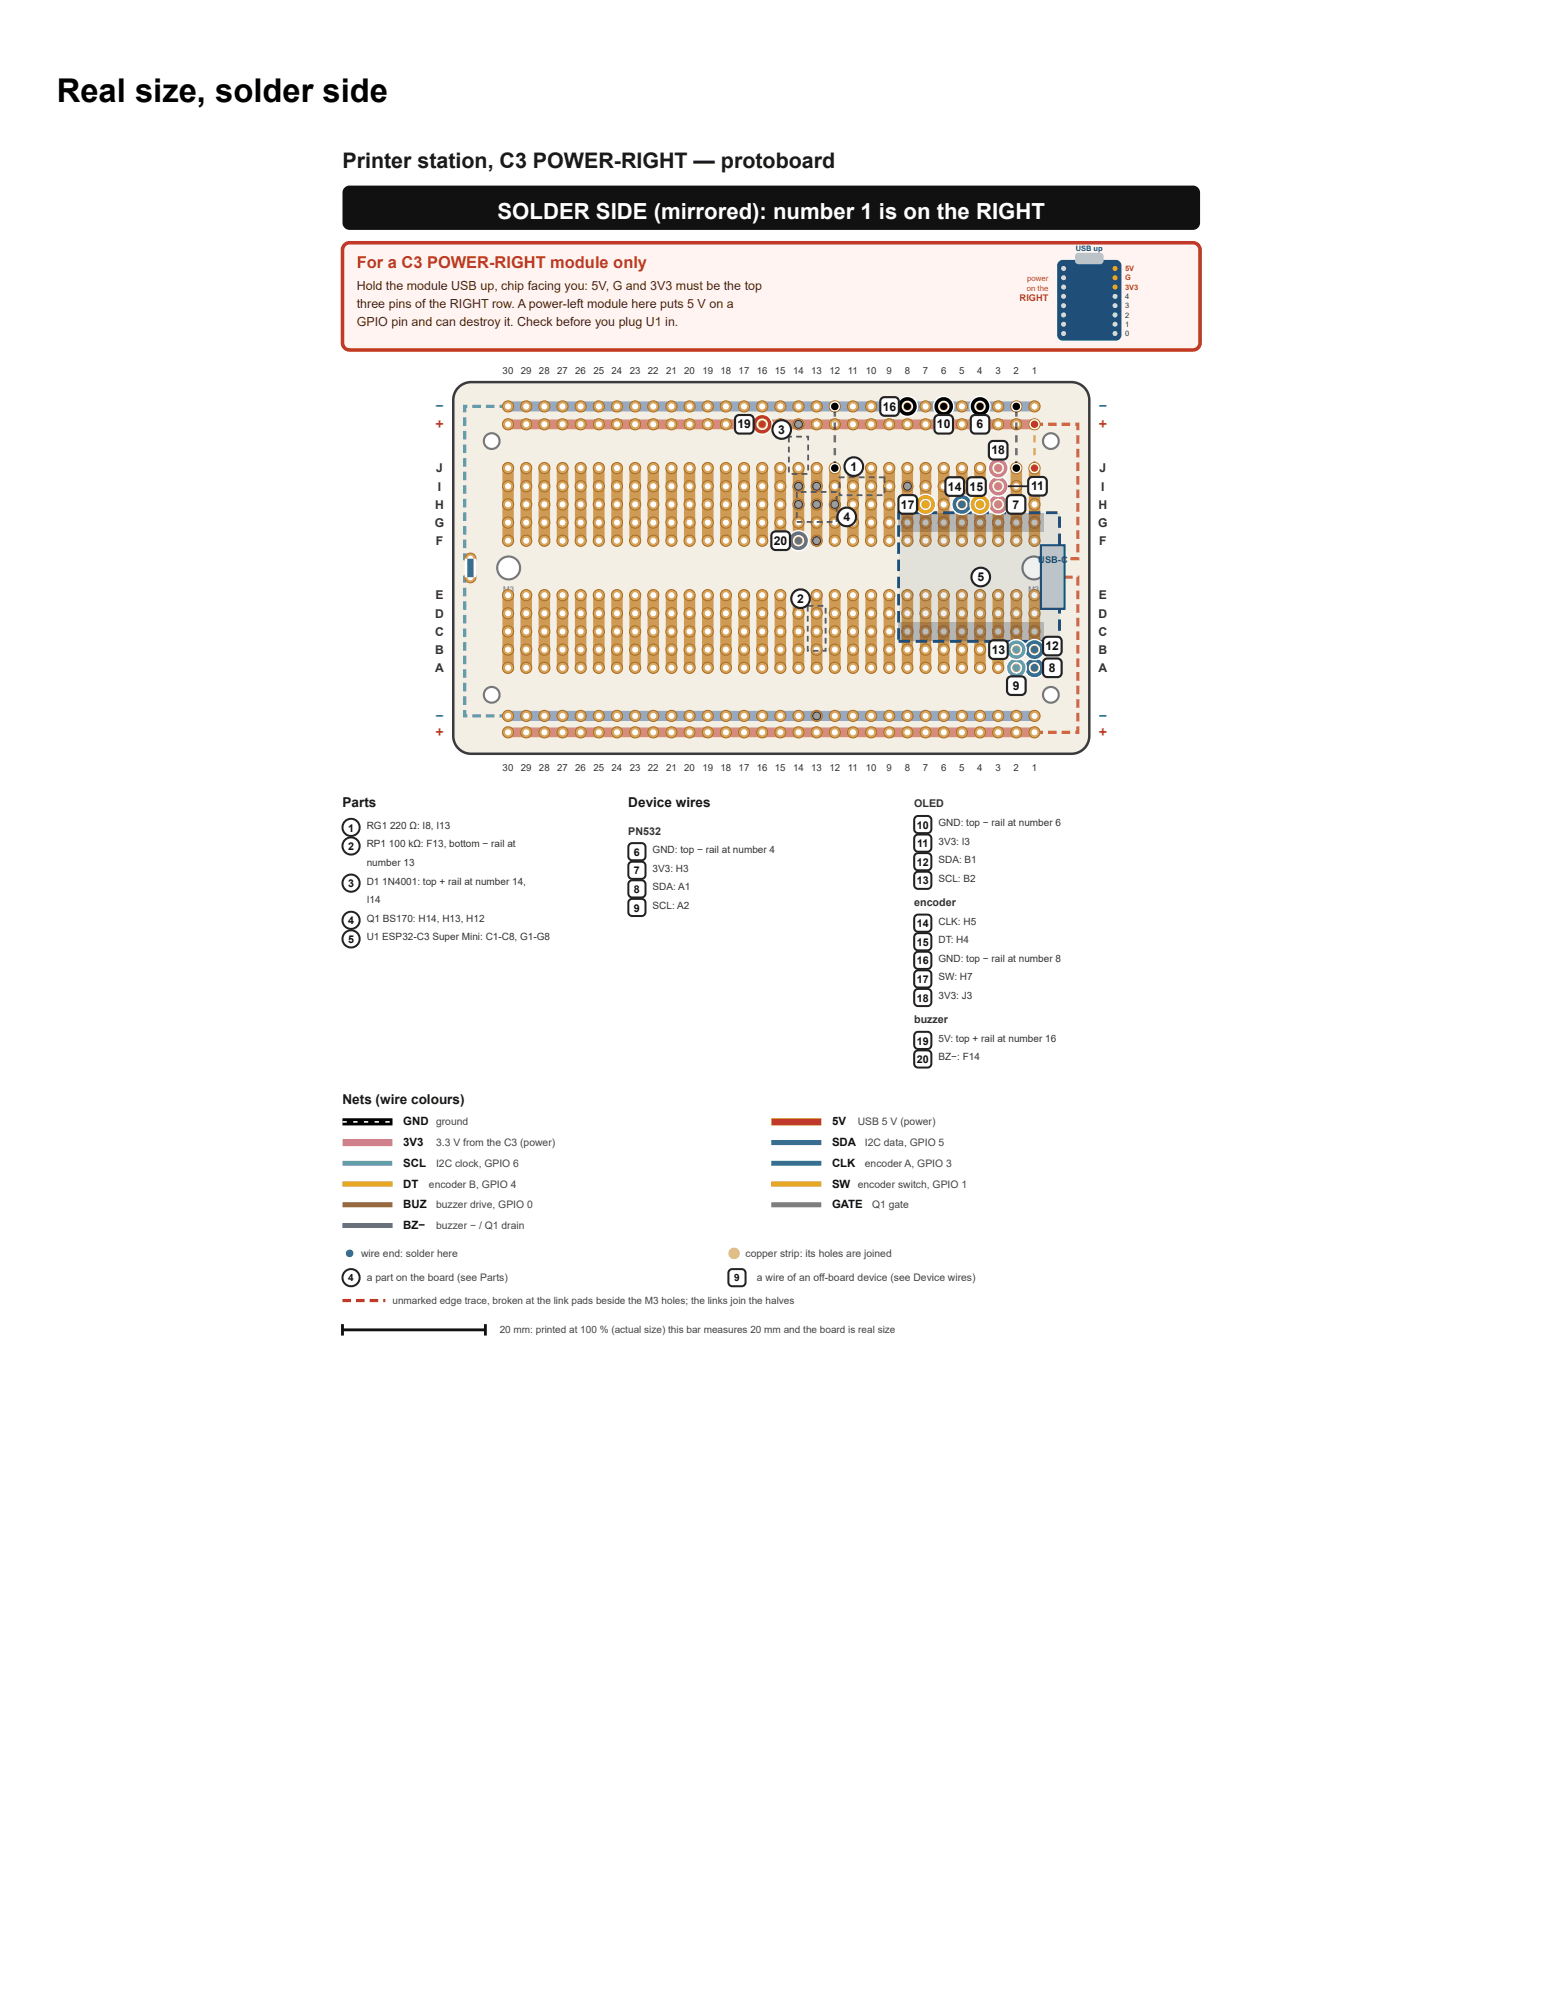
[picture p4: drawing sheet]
<svg xmlns="http://www.w3.org/2000/svg" width="216mm" height="279mm" viewBox="0 0 216 279" stroke-linecap="round" stroke-linejoin="round" font-family="sans-serif">
<defs><g id="words">
<text font-size="4.6" x="7.9" y="14.3">Real size, solder side</text>
<text font-size="3.1" fill="#fff" x="69.6" y="30.7">SOLDER SIDE (mirrored): number 1 is on the RIGHT</text>
<text font-size="3" fill="#1a1a1a" x="47.9" y="23.5">Printer station, C3 POWER-RIGHT — protoboard</text>
<text font-size="2.3" fill="#c0392b" x="49.9" y="37.6">For a C3 POWER-RIGHT module only</text>
<g font-size="2" fill="#4a6fa5">
<text x="60.9" y="57.5">−</text>
<text x="153.7" y="57.5">−</text>
<text x="60.9" y="100.8">−</text>
<text x="153.7" y="100.8">−</text>
</g>
<g font-size="2" fill="#c0392b">
<text x="60.9" y="60">+</text>
<text x="153.7" y="60">+</text>
<text x="60.9" y="103.1">+</text>
<text x="153.7" y="103.1">+</text>
</g>
<g font-size="1.9" fill="#1a1a1a">
<text x="47.9" y="113">Parts</text>
<text x="87.9" y="113">Device wires</text>
<text x="47.9" y="154.5">Nets (wire colours)</text>
</g>
<g font-size="1.7" fill="#5a1a12">
<text x="49.9" y="40.6">Hold the module USB up, chip facing you: 5V, G and 3V3 must be the top</text>
<text x="49.9" y="43.1">three pins of the RIGHT row. A power-left module here puts 5 V on a</text>
<text x="49.9" y="45.6">GPIO pin and can destroy it. Check before you plug U1 in.</text>
</g>
<g font-size="1.7" fill="#111">
<text x="103.2" y="59.9">19</text>
<text x="123.5" y="57.4">16</text>
<text x="131.1" y="59.9">10</text>
<text x="136.7" y="59.9">6</text>
<text x="108.9" y="60.7">3</text>
<text x="119" y="65.9">1</text>
<text x="138.7" y="63.6">18</text>
<text x="126.1" y="71.1">17</text>
<text x="132.6" y="68.6">14</text>
<text x="135.7" y="68.6">1</text>
<text x="136.6" y="68.6">5</text>
<text x="141.7" y="71.1">7</text>
<text x="144.3" y="68.6">11</text>
<text x="108.3" y="76.2">20</text>
<text x="118" y="72.9">4</text>
<text x="136.8" y="81.3">5</text>
<text x="111.5" y="84.3">2</text>
<text x="138.8" y="91.5">13</text>
<text x="146.3" y="91">12</text>
<text x="146.8" y="94">8</text>
<text x="141.7" y="96.5">9</text>
</g>
<g font-size="1.7" fill="#333">
<text x="60.9" y="71.2">H</text>
<text x="61" y="66.1">J</text>
<text x="61.3" y="68.6">I</text>
<text x="153.7" y="71.2">H</text>
<text x="153.8" y="66.1">J</text>
<text x="154.1" y="68.6">I</text>
<text x="60.9" y="73.7">G</text>
<text x="61" y="76.3">F</text>
<text x="153.7" y="73.7">G</text>
<text x="153.8" y="76.3">F</text>
<text x="60.9" y="83.9">E</text>
<text x="153.7" y="83.9">E</text>
<text x="60.9" y="86.4">D</text>
<text x="60.9" y="89">C</text>
<text x="153.7" y="86.4">D</text>
<text x="153.7" y="89">C</text>
<text x="60.9" y="91.5">B</text>
<text x="60.9" y="94">A</text>
<text x="153.7" y="91.5">B</text>
<text x="153.7" y="94">A</text>
</g>
<g font-size="1.6" fill="#111">
<text x="56.4" y="157.5">GND</text>
<text x="56.4" y="160.4">3V3</text>
<text x="116.4" y="157.5">5V</text>
<text x="116.4" y="160.4">SDA</text>
<text x="56.4" y="163.3">SCL</text>
<text x="56.4" y="166.2">DT</text>
<text x="116.4" y="163.3">CLK</text>
<text x="116.4" y="166.2">SW</text>
<text x="56.4" y="169.1">BUZ</text>
<text x="56.4" y="172">BZ−</text>
<text x="116.4" y="169.1">GATE</text>
</g>
<g font-size="1.5" fill="#333">
<text x="127.9" y="113">OLED</text>
<text x="87.9" y="116.8">PN532</text>
<text x="127.9" y="126.8">encoder</text>
<text x="127.9" y="143.2">buzzer</text>
</g>
<g font-size="1.5" fill="#111">
<text x="48.7" y="116.3">1</text>
<text x="48.7" y="118.9">2</text>
<text x="88.7" y="119.7">6</text>
<text x="128.3" y="115.9">10</text>
<text x="128.3" y="118.5">11</text>
<text x="48.7" y="124.1">3</text>
<text x="88.7" y="122.3">7</text>
<text x="88.7" y="124.9">8</text>
<text x="128.3" y="121.1">12</text>
<text x="128.3" y="123.7">13</text>
<text x="48.7" y="129.3">4</text>
<text x="48.7" y="131.9">5</text>
<text x="88.7" y="127.5">9</text>
<text x="128.3" y="129.7">14</text>
<text x="128.3" y="132.3">15</text>
<text x="128.3" y="134.9">16</text>
<text x="128.3" y="137.5">17</text>
<text x="128.3" y="140.1">18</text>
<text x="128.3" y="146.1">19</text>
<text x="128.3" y="148.7">20</text>
</g>
<g font-size="1.4" fill="#333">
<text x="51.3" y="116">RG1</text>
<text x="51.3" y="118.6">RP1</text>
<text x="54.4" y="118.6">100 kΩ: F13, bottom − rail at</text>
<text x="54.6" y="116">220 Ω: I8, I13</text>
<text x="91.3" y="119.4">GND: top − rail at number 4</text>
<text x="131.3" y="115.6">GND: top − rail at number 6</text>
<text x="131.3" y="118.2">3V3: I3</text>
<text x="51.3" y="121.2">number 13</text>
<text x="51.3" y="123.8">D1</text>
<text x="53.5" y="123.8">1N4001: top + rail at number 14,</text>
<text x="91.3" y="122">3V3: H3</text>
<text x="91.3" y="124.6">SDA: A1</text>
<text x="131.3" y="120.8">SDA: B1</text>
<text x="131.3" y="123.4">SCL: B2</text>
<text x="51.3" y="126.4">I14</text>
<text x="51.3" y="129">Q1 BS170: H14, H13, H12</text>
<text x="51.3" y="131.6">U1 ESP32-C3 Super Mini: C1-C8, G1-G8</text>
<text x="91.3" y="127.2">SCL: A2</text>
<text x="131.3" y="129.4">CLK: H5</text>
<text x="131.3" y="132">DT: H4</text>
<text x="131.3" y="134.6">GND: top − rail at number 8</text>
<text x="131.3" y="137.2">SW: H7</text>
<text x="131.3" y="139.8">3V3: J3</text>
<text x="131.3" y="145.8">5V: top + rail at number 16</text>
<text x="131.3" y="148.4">BZ−: F14</text>
</g>
<g font-size="1.4" fill="#444">
<text x="61" y="157.5">ground</text>
<text x="61" y="160.4">3.3 V from the C3 (power)</text>
<text x="120" y="157.5">USB 5 V (power)</text>
<text x="121" y="160.4">I2C data, GPIO 5</text>
<text x="60" y="166.2">encoder B, GPIO 4</text>
<text x="61" y="163.3">I2C clock, GPIO 6</text>
<text x="120" y="166.2">encoder switch, GPIO 1</text>
<text x="121" y="163.3">encoder A, GPIO 3</text>
<text x="61" y="169.1">buzzer drive, GPIO 0</text>
<text x="61" y="172">buzzer − / Q1 drain</text>
<text x="122" y="169.1">Q1 gate</text>
<text x="50.5" y="175.9">wire end: solder here</text>
<text x="51.3" y="179.3">a part on the board (see Parts)</text>
<text x="104.3" y="175.9">copper strip: its holes are joined</text>
<text x="105.9" y="179.3">a wire of an off-board device (see Device wires)</text>
<text x="54.9" y="182.5">unmarked edge trace, broken at the link pads beside the M3 holes; the links join the halves</text>
<text x="69.9" y="186.6">20 mm: printed at 100 % (actual size) this bar measures 20 mm and the board is real size</text>
</g>
<g font-size="1.4" fill="#111">
<text x="48.7" y="179.2">4</text>
<text x="102.7" y="179.2">9</text>
</g>
<text font-size="1.3" fill="#c0392b" x="142.7" y="42.1">RIGHT</text>
<g font-size="1.3" fill="#333">
<text x="70.3" y="52.3">30</text>
<text x="72.9" y="52.3">29</text>
<text x="75.4" y="52.3">28</text>
<text x="78" y="52.3">27</text>
<text x="80.5" y="52.3">26</text>
<text x="83" y="52.3">25</text>
<text x="85.6" y="52.3">24</text>
<text x="88.1" y="52.3">23</text>
<text x="90.7" y="52.3">22</text>
<text x="93.2" y="52.3">21</text>
<text x="95.7" y="52.3">20</text>
<text x="98.3" y="52.3">19</text>
<text x="100.8" y="52.3">18</text>
<text x="103.4" y="52.3">17</text>
<text x="105.9" y="52.3">16</text>
<text x="108.4" y="52.3">15</text>
<text x="111" y="52.3">14</text>
<text x="113.5" y="52.3">13</text>
<text x="116.1" y="52.3">12</text>
<text x="118.6" y="52.3">11</text>
<text x="121.1" y="52.3">10</text>
<text x="124" y="52.3">9</text>
<text x="126.6" y="52.3">8</text>
<text x="129.1" y="52.3">7</text>
<text x="131.7" y="52.3">6</text>
<text x="134.2" y="52.3">5</text>
<text x="136.7" y="52.3">4</text>
<text x="139.3" y="52.3">3</text>
<text x="141.8" y="52.3">2</text>
<text x="144.4" y="52.3">1</text>
<text x="70.3" y="107.9">30</text>
<text x="72.9" y="107.9">29</text>
<text x="75.4" y="107.9">28</text>
<text x="78" y="107.9">27</text>
<text x="80.5" y="107.9">26</text>
<text x="83" y="107.9">25</text>
<text x="85.6" y="107.9">24</text>
<text x="88.1" y="107.9">23</text>
<text x="90.7" y="107.9">22</text>
<text x="93.2" y="107.9">21</text>
<text x="95.7" y="107.9">20</text>
<text x="98.3" y="107.9">19</text>
<text x="100.8" y="107.9">18</text>
<text x="103.4" y="107.9">17</text>
<text x="105.9" y="107.9">16</text>
<text x="108.4" y="107.9">15</text>
<text x="111" y="107.9">14</text>
<text x="113.5" y="107.9">13</text>
<text x="116.1" y="107.9">12</text>
<text x="118.6" y="107.9">11</text>
<text x="121.1" y="107.9">10</text>
<text x="124" y="107.9">9</text>
<text x="126.6" y="107.9">8</text>
<text x="129.1" y="107.9">7</text>
<text x="131.7" y="107.9">6</text>
<text x="134.2" y="107.9">5</text>
<text x="136.7" y="107.9">4</text>
<text x="139.3" y="107.9">3</text>
<text x="141.8" y="107.9">2</text>
<text x="144.4" y="107.9">1</text>
</g>
<text font-size="1.3" fill="#1f4e79" x="145.3" y="78.8">USB-C</text>
<g font-size="1.1" fill="#c0392b">
<text x="143.7" y="40.7">on the</text>
<text x="143.7" y="39.3">power</text>
</g>
<g font-size="1.1" fill="#777">
<text x="70.4" y="82.9">M3</text>
<text x="143.9" y="82.9">M3</text>
</g>
<text font-size="1" fill="#1f4e79" x="150.5" y="35.1">USB up</text>
<g font-size="1" fill="#c0392b">
<text x="157.4" y="37.9">5V</text>
<text x="157.4" y="39.2">G</text>
<text x="157.4" y="40.5">3V3</text>
</g>
<g font-size="1" fill="#333">
<text x="157.4" y="41.8">4</text>
<text x="157.4" y="43.1">3</text>
<text x="157.4" y="44.4">2</text>
<text x="157.4" y="45.7">1</text>
<text x="157.4" y="47">0</text>
</g>
</g></defs>
<path d="M48.2 26.3l.3-.3h.4h118a1 1 0 0 1 1 1v4.2a1 1 0 0 1-1 1h-118a1 1 0 0 1-1-1v-4.2l.1-.4z" fill="#111"/>
<path d="M48.2 34.3l.3-.3h.4h118a1 1 0 0 1 1 1v13a1 1 0 0 1-1 1h-118a1 1 0 0 1-1-1v-13l.1-.4z" fill="#fff4f2"/>
<path d="M48.2 34.3l.3-.3h.4h118a1 1 0 0 1 1 1v13a1 1 0 0 1-1 1h-118a1 1 0 0 1-1-1v-13l.1-.4z" fill="none" stroke="#c0392b" stroke-width=".5"/>
<path d="M148.2 36.6l.5-.2h7.4a.8 .8 0 0 1 .8 .8v9.7a.8 .8 0 0 1-.8 .8h-7.4a.8 .8 0 0 1-.8-.8v-9.7z" fill="#1f4e79"/>
<path d="M150.6 35.5l.3-.1h3a.5 .5 0 0 1 .5 .5v.6a.5 .5 0 0 1-.5 .5h-3a.5 .5 0 0 1-.5-.5v-.7z" fill="#bdc3c7"/>
<circle cx="156" cy="37.6" r=".35" fill="#f1c40f"/>
<circle cx="148.8" cy="37.6" r=".35" fill="#d9d9d9"/>
<circle cx="156" cy="38.9" r=".35" fill="#f1c40f"/>
<circle cx="148.8" cy="38.9" r=".35" fill="#d9d9d9"/>
<circle cx="156" cy="40.2" r=".35" fill="#f1c40f"/>
<g fill="#d9d9d9">
<circle cx="148.8" cy="40.2" r=".35"/>
<circle cx="156" cy="41.5" r=".35"/>
<circle cx="148.8" cy="41.5" r=".35"/>
<circle cx="156" cy="42.8" r=".35"/>
<circle cx="148.8" cy="42.8" r=".35"/>
<circle cx="156" cy="44.1" r=".35"/>
<circle cx="148.8" cy="44.1" r=".35"/>
<circle cx="156" cy="45.4" r=".35"/>
<circle cx="148.8" cy="45.4" r=".35"/>
<circle cx="156" cy="46.7" r=".35"/>
<circle cx="148.8" cy="46.7" r=".35"/>
</g>
<path d="M64.2 54.2l.8-.5 .9-.2h84a2.5 2.5 0 0 1 2.5 2.5v47a2.5 2.5 0 0 1-2.5 2.5h-84a2.5 2.5 0 0 1-2.5-2.5v-47l.2-1z" fill="#f3efe4"/>
<path d="M64.2 54.2l.8-.5 .9-.2h84a2.5 2.5 0 0 1 2.5 2.5v47a2.5 2.5 0 0 1-2.5 2.5h-84a2.5 2.5 0 0 1-2.5-2.5v-47l.2-1z" fill="none" stroke="#3b3b3b" stroke-width=".35"/>
<g fill="#c98b3a">
<path d="M144.2 64.9a.8 .8 0 0 1 .9-.1 .8 .8 0 0 1 .4 .7v10.2a.8 .8 0 0 1-.8 .8 .8 .8 0 0 1-.8-.8v-10.2z"/>
<path d="M144.2 82.7a.8 .8 0 0 1 .9-.2 .8 .8 0 0 1 .4 .8v10.1a.8 .8 0 0 1-.8 .8 .8 .8 0 0 1-.8-.8v-10.1z"/>
<path d="M141.6 64.9a.8 .8 0 0 1 .9-.1 .8 .8 0 0 1 .5 .7v10.2a.8 .8 0 0 1-.8 .8 .8 .8 0 0 1-.8-.8v-10.2z"/>
<path d="M141.6 82.7a.8 .8 0 0 1 .9-.2 .8 .8 0 0 1 .5 .8v10.1a.8 .8 0 0 1-.8 .8 .8 .8 0 0 1-.8-.8v-10.1z"/>
<path d="M139.1 64.9a.8 .8 0 0 1 .9-.1 .8 .8 0 0 1 .5 .7v10.2a.8 .8 0 0 1-.8 .8 .8 .8 0 0 1-.8-.8v-10.2z"/>
<path d="M139.1 82.7a.8 .8 0 0 1 .9-.2 .8 .8 0 0 1 .5 .8v10.1a.8 .8 0 0 1-.8 .8 .8 .8 0 0 1-.8-.8v-10.1z"/>
<path d="M136.6 64.9a.8 .8 0 0 1 .8-.1 .8 .8 0 0 1 .5 .7v10.2a.8 .8 0 0 1-.8 .8 .8 .8 0 0 1-.8-.8v-10.2z"/>
<path d="M136.6 82.7a.8 .8 0 0 1 .8-.2 .8 .8 0 0 1 .5 .8v10.1a.8 .8 0 0 1-.8 .8 .8 .8 0 0 1-.8-.8v-10.1z"/>
<path d="M134 64.9a.8 .8 0 0 1 .9-.1 .8 .8 0 0 1 .5 .7v10.2a.8 .8 0 0 1-.8 .8 .8 .8 0 0 1-.8-.8v-10.2z"/>
<path d="M134 82.7a.8 .8 0 0 1 .9-.2 .8 .8 0 0 1 .5 .8v10.1a.8 .8 0 0 1-.8 .8 .8 .8 0 0 1-.8-.8v-10.1z"/>
<path d="M131.5 64.9a.8 .8 0 0 1 .9-.1 .8 .8 0 0 1 .4 .7v10.2a.8 .8 0 0 1-.8 .8 .8 .8 0 0 1-.8-.8v-10.2z"/>
<path d="M131.5 82.7a.8 .8 0 0 1 .9-.2 .8 .8 0 0 1 .4 .8v10.1a.8 .8 0 0 1-.8 .8 .8 .8 0 0 1-.8-.8v-10.1z"/>
<path d="M128.9 64.9a.8 .8 0 0 1 .9-.1 .8 .8 0 0 1 .5 .7v10.2a.8 .8 0 0 1-.8 .8 .8 .8 0 0 1-.8-.8v-10.2z"/>
<path d="M128.9 82.7a.8 .8 0 0 1 .9-.2 .8 .8 0 0 1 .5 .8v10.1a.8 .8 0 0 1-.8 .8 .8 .8 0 0 1-.8-.8v-10.1z"/>
<path d="M126.4 64.9a.8 .8 0 0 1 .9-.1 .8 .8 0 0 1 .5 .7v10.2a.8 .8 0 0 1-.8 .8 .8 .8 0 0 1-.8-.8v-10.2z"/>
<path d="M126.4 82.7a.8 .8 0 0 1 .9-.2 .8 .8 0 0 1 .5 .8v10.1a.8 .8 0 0 1-.8 .8 .8 .8 0 0 1-.8-.8v-10.1z"/>
<path d="M123.9 64.9a.8 .8 0 0 1 .8-.1 .8 .8 0 0 1 .5 .7v10.2a.8 .8 0 0 1-.8 .8 .8 .8 0 0 1-.8-.8v-10.2z"/>
<path d="M123.9 82.7a.8 .8 0 0 1 .8-.2 .8 .8 0 0 1 .5 .8v10.1a.8 .8 0 0 1-.8 .8 .8 .8 0 0 1-.8-.8v-10.1z"/>
<path d="M121.3 64.9a.8 .8 0 0 1 .9-.1 .8 .8 0 0 1 .5 .7v10.2a.8 .8 0 0 1-.8 .8 .8 .8 0 0 1-.8-.8v-10.2z"/>
<path d="M121.3 82.7a.8 .8 0 0 1 .9-.2 .8 .8 0 0 1 .5 .8v10.1a.8 .8 0 0 1-.8 .8 .8 .8 0 0 1-.8-.8v-10.1z"/>
<path d="M118.8 64.9a.8 .8 0 0 1 .9-.1 .8 .8 0 0 1 .4 .7v10.2a.8 .8 0 0 1-.8 .8 .8 .8 0 0 1-.8-.8v-10.2z"/>
<path d="M118.8 82.7a.8 .8 0 0 1 .9-.2 .8 .8 0 0 1 .4 .8v10.1a.8 .8 0 0 1-.8 .8 .8 .8 0 0 1-.8-.8v-10.1z"/>
<path d="M116.2 64.9a.8 .8 0 0 1 .9-.1 .8 .8 0 0 1 .5 .7v10.2a.8 .8 0 0 1-.8 .8 .8 .8 0 0 1-.8-.8v-10.2z"/>
<path d="M116.2 82.7a.8 .8 0 0 1 .9-.2 .8 .8 0 0 1 .5 .8v10.1a.8 .8 0 0 1-.8 .8 .8 .8 0 0 1-.8-.8v-10.1z"/>
<path d="M113.7 64.9a.8 .8 0 0 1 .9-.1 .8 .8 0 0 1 .5 .7v10.2a.8 .8 0 0 1-.8 .8 .8 .8 0 0 1-.8-.8v-10.2z"/>
<path d="M113.7 82.7a.8 .8 0 0 1 .9-.2 .8 .8 0 0 1 .5 .8v10.1a.8 .8 0 0 1-.8 .8 .8 .8 0 0 1-.8-.8v-10.1z"/>
<path d="M111.2 64.9a.8 .8 0 0 1 .8-.1 .8 .8 0 0 1 .5 .7v10.2a.8 .8 0 0 1-.8 .8 .8 .8 0 0 1-.8-.8v-10.2z"/>
<path d="M111.2 82.7a.8 .8 0 0 1 .8-.2 .8 .8 0 0 1 .5 .8v10.1a.8 .8 0 0 1-.8 .8 .8 .8 0 0 1-.8-.8v-10.1z"/>
<path d="M108.6 64.9a.8 .8 0 0 1 .9-.1 .8 .8 0 0 1 .5 .7v10.2a.8 .8 0 0 1-.8 .8 .8 .8 0 0 1-.8-.8v-10.2z"/>
<path d="M108.6 82.7a.8 .8 0 0 1 .9-.2 .8 .8 0 0 1 .5 .8v10.1a.8 .8 0 0 1-.8 .8 .8 .8 0 0 1-.8-.8v-10.1z"/>
<path d="M106.1 64.9a.8 .8 0 0 1 .9-.1 .8 .8 0 0 1 .4 .7v10.2a.8 .8 0 0 1-.8 .8 .8 .8 0 0 1-.8-.8v-10.2z"/>
<path d="M106.1 82.7a.8 .8 0 0 1 .9-.2 .8 .8 0 0 1 .4 .8v10.1a.8 .8 0 0 1-.8 .8 .8 .8 0 0 1-.8-.8v-10.1z"/>
<path d="M103.5 64.9a.8 .8 0 0 1 .9-.1 .8 .8 0 0 1 .5 .7v10.2a.8 .8 0 0 1-.8 .8 .8 .8 0 0 1-.8-.8v-10.2z"/>
<path d="M103.5 82.7a.8 .8 0 0 1 .9-.2 .8 .8 0 0 1 .5 .8v10.1a.8 .8 0 0 1-.8 .8 .8 .8 0 0 1-.8-.8v-10.1z"/>
<path d="M101 64.9a.8 .8 0 0 1 .9-.1 .8 .8 0 0 1 .5 .7v10.2a.8 .8 0 0 1-.8 .8 .8 .8 0 0 1-.8-.8v-10.2z"/>
<path d="M101 82.7a.8 .8 0 0 1 .9-.2 .8 .8 0 0 1 .5 .8v10.1a.8 .8 0 0 1-.8 .8 .8 .8 0 0 1-.8-.8v-10.1z"/>
<path d="M98.5 64.9a.8 .8 0 0 1 .8-.1 .8 .8 0 0 1 .5 .7v10.2a.8 .8 0 0 1-.8 .8 .8 .8 0 0 1-.8-.8v-10.2z"/>
<path d="M98.5 82.7a.8 .8 0 0 1 .8-.2 .8 .8 0 0 1 .5 .8v10.1a.8 .8 0 0 1-.8 .8 .8 .8 0 0 1-.8-.8v-10.1z"/>
<path d="M95.9 64.9a.8 .8 0 0 1 .9-.1 .8 .8 0 0 1 .5 .7v10.2a.8 .8 0 0 1-.8 .8 .8 .8 0 0 1-.8-.8v-10.2z"/>
<path d="M95.9 82.7a.8 .8 0 0 1 .9-.2 .8 .8 0 0 1 .5 .8v10.1a.8 .8 0 0 1-.8 .8 .8 .8 0 0 1-.8-.8v-10.1z"/>
<path d="M93.4 64.9a.8 .8 0 0 1 .9-.1 .8 .8 0 0 1 .4 .7v10.2a.8 .8 0 0 1-.8 .8 .8 .8 0 0 1-.8-.8v-10.2z"/>
<path d="M93.4 82.7a.8 .8 0 0 1 .9-.2 .8 .8 0 0 1 .4 .8v10.1a.8 .8 0 0 1-.8 .8 .8 .8 0 0 1-.8-.8v-10.1z"/>
<path d="M90.8 64.9a.8 .8 0 0 1 .9-.1 .8 .8 0 0 1 .5 .7v10.2a.8 .8 0 0 1-.8 .8 .8 .8 0 0 1-.8-.8v-10.2z"/>
<path d="M90.8 82.7a.8 .8 0 0 1 .9-.2 .8 .8 0 0 1 .5 .8v10.1a.8 .8 0 0 1-.8 .8 .8 .8 0 0 1-.8-.8v-10.1z"/>
<path d="M88.3 64.9a.8 .8 0 0 1 .9-.1 .8 .8 0 0 1 .5 .7v10.2a.8 .8 0 0 1-.8 .8 .8 .8 0 0 1-.8-.8v-10.2z"/>
<path d="M88.3 82.7a.8 .8 0 0 1 .9-.2 .8 .8 0 0 1 .5 .8v10.1a.8 .8 0 0 1-.8 .8 .8 .8 0 0 1-.8-.8v-10.1z"/>
<path d="M85.8 64.9a.8 .8 0 0 1 .8-.1 .8 .8 0 0 1 .5 .7v10.2a.8 .8 0 0 1-.8 .8 .8 .8 0 0 1-.8-.8v-10.2z"/>
<path d="M85.8 82.7a.8 .8 0 0 1 .8-.2 .8 .8 0 0 1 .5 .8v10.1a.8 .8 0 0 1-.8 .8 .8 .8 0 0 1-.8-.8v-10.1z"/>
<path d="M83.2 64.9a.8 .8 0 0 1 .9-.1 .8 .8 0 0 1 .5 .7v10.2a.8 .8 0 0 1-.8 .8 .8 .8 0 0 1-.8-.8v-10.2z"/>
<path d="M83.2 82.7a.8 .8 0 0 1 .9-.2 .8 .8 0 0 1 .5 .8v10.1a.8 .8 0 0 1-.8 .8 .8 .8 0 0 1-.8-.8v-10.1z"/>
<path d="M80.7 64.9a.8 .8 0 0 1 .9-.1 .8 .8 0 0 1 .4 .7v10.2a.8 .8 0 0 1-.8 .8 .8 .8 0 0 1-.8-.8v-10.2z"/>
<path d="M80.7 82.7a.8 .8 0 0 1 .9-.2 .8 .8 0 0 1 .4 .8v10.1a.8 .8 0 0 1-.8 .8 .8 .8 0 0 1-.8-.8v-10.1z"/>
<path d="M78.1 64.9a.8 .8 0 0 1 .9-.1 .8 .8 0 0 1 .5 .7v10.2a.8 .8 0 0 1-.8 .8 .8 .8 0 0 1-.8-.8v-10.2z"/>
<path d="M78.1 82.7a.8 .8 0 0 1 .9-.2 .8 .8 0 0 1 .5 .8v10.1a.8 .8 0 0 1-.8 .8 .8 .8 0 0 1-.8-.8v-10.1z"/>
<path d="M75.6 64.9a.8 .8 0 0 1 .9-.1 .8 .8 0 0 1 .5 .7v10.2a.8 .8 0 0 1-.8 .8 .8 .8 0 0 1-.8-.8v-10.2z"/>
<path d="M75.6 82.7a.8 .8 0 0 1 .9-.2 .8 .8 0 0 1 .5 .8v10.1a.8 .8 0 0 1-.8 .8 .8 .8 0 0 1-.8-.8v-10.1z"/>
<path d="M73.1 64.9a.8 .8 0 0 1 .8-.1 .8 .8 0 0 1 .5 .7v10.2a.8 .8 0 0 1-.8 .8 .8 .8 0 0 1-.8-.8v-10.2z"/>
<path d="M73.1 82.7a.8 .8 0 0 1 .8-.2 .8 .8 0 0 1 .5 .8v10.1a.8 .8 0 0 1-.8 .8 .8 .8 0 0 1-.8-.8v-10.1z"/>
<path d="M70.5 64.9a.8 .8 0 0 1 .9-.1 .8 .8 0 0 1 .5 .7v10.2a.8 .8 0 0 1-.8 .8 .8 .8 0 0 1-.8-.8v-10.2z"/>
<path d="M70.5 82.7a.8 .8 0 0 1 .9-.2 .8 .8 0 0 1 .5 .8v10.1a.8 .8 0 0 1-.8 .8 .8 .8 0 0 1-.8-.8v-10.1z"/>
</g>
<path d="M70.5 56.4l.5-.2h73.8a.7 .7 0 0 1 .7 .7 .7 .7 0 0 1-.7 .7h-73.8a.7 .7 0 0 1-.7-.5 .7 .7 0 0 1 .2-.7z" fill="#4a6fa5"/>
<path d="M70.5 58.9l.5-.2h73.8a.7 .7 0 0 1 .7 .7 .7 .7 0 0 1-.7 .7h-73.8a.7 .7 0 0 1-.7-.5 .7 .7 0 0 1 .2-.7z" fill="#c0392b"/>
<path d="M70.5 99.7l.5-.2h73.8a.7 .7 0 0 1 .7 .7 .7 .7 0 0 1-.7 .7h-73.8a.7 .7 0 0 1-.7-.5 .7 .7 0 0 1 .2-.7z" fill="#4a6fa5"/>
<g fill="#c0392b">
<path d="M70.5 102l.5-.2h73.8a.7 .7 0 0 1 .7 .7 .7 .7 0 0 1-.7 .7h-73.8a.7 .7 0 0 1-.7-.5 .7 .7 0 0 1 .2-.7z"/>
<path d="M144.7 59.1h1.2v.5h-1.2zM146.6 59.1h1.2v.5h-1.2zM148.5 59.1h1.2v.5h-1.2zM150.4 59.1h.6v1.1h-.4v-.8h.2v.2h-.4zM150.6 60.9h.4v1.2h-.4zM150.6 62.8h.4v1.2h-.4zM150.6 64.7h.4v1.2h-.4zM150.6 66.6h.4v1.2h-.4zM150.6 68.5h.4v1.2h-.4zM150.6 70.4h.4v1.2h-.4zM150.6 72.3h.4v1.2h-.4zM150.6 74.2h.4v1.2h-.4zM150.6 76.1h.4v1.2h-.4zM149.8 77.9h1v.3h-.2v-.2h.4v.4h-1.2zM147.9 77.9h1.2v.5h-1.2z"/>
<path d="M144.7 102.2h1.2v.5h-1.2zM146.6 102.2h1.2v.5h-1.2zM148.5 102.2h1.2v.5h-1.2zM150.6 101.6h.4v1.1h-.6v-.5h.4v.3h-.2zM150.6 99.7h.4v1.2h-.4zM150.6 97.8h.4v1.2h-.4zM150.6 95.9h.4v1.2h-.4zM150.6 94h.4v1.2h-.4zM150.6 92.1h.4v1.2h-.4zM150.6 90.2h.4v1.2h-.4zM150.6 88.3h.4v1.2h-.4zM150.6 86.4h.4v1.2h-.4zM150.6 84.5h.4v1.2h-.4zM150.6 82.6h.4v1.2h-.4zM150.8 80.5h.2v1.4h-.4v-1.1h.2v.2zM148.9 80.5h1.2v.5h-1.2zM147.3 80.5h.9v.5h-.9z"/>
</g>
<g fill="#4a6fa5">
<path d="M69.9 56.6h1.2v.5h-1.2zM68 56.6h1.2v.5h-1.2zM66.1 56.6h1.2v.5h-1.2zM64.8 56.6h.6v.5h-.4v-.2h.2v.8h-.4zM64.8 58.4h.4v1.2h-.4zM64.8 60.3h.4v1.2h-.4zM64.8 62.2h.4v1.2h-.4zM64.8 64.1h.4v1.2h-.4zM64.8 66h.4v1.2h-.4zM64.8 67.9h.4v1.2h-.4zM64.8 69.8h.4v1.2h-.4zM64.8 71.7h.4v1.2h-.4zM64.8 73.6h.4v1.2h-.4zM64.8 75.5h.4v1.2h-.4zM64.8 77.4h.4v.8h-.2v-.3h.5v.5h-.7z"/>
<path d="M69.9 99.9h1.2v.5h-1.2zM68 99.9h1.2v.5h-1.2zM66.1 99.9h1.2v.5h-1.2zM64.8 99.3h.4v.9h-.2v-.3h.4v.5h-.6zM64.8 97.4h.4v1.2h-.4zM64.8 95.5h.4v1.2h-.4zM64.8 93.6h.4v1.2h-.4zM64.8 91.7h.4v1.2h-.4zM64.8 89.8h.4v1.2h-.4zM64.8 87.9h.4v1.2h-.4zM64.8 86h.4v1.2h-.4zM64.8 84.1h.4v1.2h-.4zM64.8 82.2h.4v1.2h-.4zM64.8 80.5h.7v.5h-.5v-.2h.2v.7h-.4z"/>
</g>
<circle cx="144.7" cy="79.5" r="1.6" fill="#fff"/>
<circle cx="144.7" cy="79.5" r="1.6" fill="none" stroke="#777" stroke-width=".3"/>
<circle cx="71.2" cy="79.5" r="1.6" fill="#fff"/>
<circle cx="71.2" cy="79.5" r="1.6" fill="none" stroke="#777" stroke-width=".3"/>
<circle cx="147" cy="61.7" r="1.1" fill="#fff"/>
<circle cx="147" cy="61.7" r="1.1" fill="none" stroke="#777" stroke-width=".3"/>
<circle cx="68.8" cy="61.7" r="1.1" fill="#fff"/>
<circle cx="68.8" cy="61.7" r="1.1" fill="none" stroke="#777" stroke-width=".3"/>
<circle cx="147" cy="97.2" r="1.1" fill="#fff"/>
<circle cx="147" cy="97.2" r="1.1" fill="none" stroke="#777" stroke-width=".3"/>
<circle cx="68.8" cy="97.2" r="1.1" fill="#fff"/>
<circle cx="68.8" cy="97.2" r="1.1" fill="none" stroke="#777" stroke-width=".3"/>
<circle cx="144.7" cy="65.5" r=".78" fill="#d9a55a"/>
<circle cx="144.7" cy="65.5" r=".78" fill="none" stroke="#a66d24" stroke-width=".14"/>
<circle cx="144.7" cy="65.5" r=".42" fill="#fff"/>
<circle cx="144.7" cy="68" r=".78" fill="#d9a55a"/>
<circle cx="144.7" cy="68" r=".78" fill="none" stroke="#a66d24" stroke-width=".14"/>
<circle cx="144.7" cy="68" r=".42" fill="#fff"/>
<circle cx="144.7" cy="70.6" r=".78" fill="#d9a55a"/>
<circle cx="144.7" cy="70.6" r=".78" fill="none" stroke="#a66d24" stroke-width=".14"/>
<circle cx="144.7" cy="70.6" r=".42" fill="#fff"/>
<circle cx="144.7" cy="73.1" r=".78" fill="#d9a55a"/>
<circle cx="144.7" cy="73.1" r=".78" fill="none" stroke="#a66d24" stroke-width=".14"/>
<circle cx="144.7" cy="73.1" r=".42" fill="#fff"/>
<circle cx="144.7" cy="75.7" r=".78" fill="#d9a55a"/>
<circle cx="144.7" cy="75.7" r=".78" fill="none" stroke="#a66d24" stroke-width=".14"/>
<circle cx="144.7" cy="75.7" r=".42" fill="#fff"/>
<circle cx="144.7" cy="83.3" r=".78" fill="#d9a55a"/>
<circle cx="144.7" cy="83.3" r=".78" fill="none" stroke="#a66d24" stroke-width=".14"/>
<circle cx="144.7" cy="83.3" r=".42" fill="#fff"/>
<circle cx="144.7" cy="85.8" r=".78" fill="#d9a55a"/>
<circle cx="144.7" cy="85.8" r=".78" fill="none" stroke="#a66d24" stroke-width=".14"/>
<circle cx="144.7" cy="85.8" r=".42" fill="#fff"/>
<circle cx="144.7" cy="88.4" r=".78" fill="#d9a55a"/>
<circle cx="144.7" cy="88.4" r=".78" fill="none" stroke="#a66d24" stroke-width=".14"/>
<circle cx="144.7" cy="88.4" r=".42" fill="#fff"/>
<circle cx="144.7" cy="90.9" r=".78" fill="#d9a55a"/>
<circle cx="144.7" cy="90.9" r=".78" fill="none" stroke="#a66d24" stroke-width=".14"/>
<circle cx="144.7" cy="90.9" r=".42" fill="#fff"/>
<circle cx="144.7" cy="93.4" r=".78" fill="#d9a55a"/>
<circle cx="144.7" cy="93.4" r=".78" fill="none" stroke="#a66d24" stroke-width=".14"/>
<circle cx="144.7" cy="93.4" r=".42" fill="#fff"/>
<circle cx="144.7" cy="56.9" r=".78" fill="#d9a55a"/>
<circle cx="144.7" cy="56.9" r=".78" fill="none" stroke="#a66d24" stroke-width=".14"/>
<circle cx="144.7" cy="56.9" r=".42" fill="#fff"/>
<circle cx="144.7" cy="59.4" r=".78" fill="#d9a55a"/>
<circle cx="144.7" cy="59.4" r=".78" fill="none" stroke="#a66d24" stroke-width=".14"/>
<circle cx="144.7" cy="59.4" r=".42" fill="#fff"/>
<circle cx="144.7" cy="100.2" r=".78" fill="#d9a55a"/>
<circle cx="144.7" cy="100.2" r=".78" fill="none" stroke="#a66d24" stroke-width=".14"/>
<circle cx="144.7" cy="100.2" r=".42" fill="#fff"/>
<circle cx="144.7" cy="102.5" r=".78" fill="#d9a55a"/>
<circle cx="144.7" cy="102.5" r=".78" fill="none" stroke="#a66d24" stroke-width=".14"/>
<circle cx="144.7" cy="102.5" r=".42" fill="#fff"/>
<circle cx="142.2" cy="65.5" r=".78" fill="#d9a55a"/>
<circle cx="142.2" cy="65.5" r=".78" fill="none" stroke="#a66d24" stroke-width=".14"/>
<circle cx="142.2" cy="65.5" r=".42" fill="#fff"/>
<circle cx="142.2" cy="68" r=".78" fill="#d9a55a"/>
<circle cx="142.2" cy="68" r=".78" fill="none" stroke="#a66d24" stroke-width=".14"/>
<circle cx="142.2" cy="68" r=".42" fill="#fff"/>
<circle cx="142.2" cy="70.6" r=".78" fill="#d9a55a"/>
<circle cx="142.2" cy="70.6" r=".78" fill="none" stroke="#a66d24" stroke-width=".14"/>
<circle cx="142.2" cy="70.6" r=".42" fill="#fff"/>
<circle cx="142.2" cy="73.1" r=".78" fill="#d9a55a"/>
<circle cx="142.2" cy="73.1" r=".78" fill="none" stroke="#a66d24" stroke-width=".14"/>
<circle cx="142.2" cy="73.1" r=".42" fill="#fff"/>
<circle cx="142.2" cy="75.7" r=".78" fill="#d9a55a"/>
<circle cx="142.2" cy="75.7" r=".78" fill="none" stroke="#a66d24" stroke-width=".14"/>
<circle cx="142.2" cy="75.7" r=".42" fill="#fff"/>
<circle cx="142.2" cy="83.3" r=".78" fill="#d9a55a"/>
<circle cx="142.2" cy="83.3" r=".78" fill="none" stroke="#a66d24" stroke-width=".14"/>
<circle cx="142.2" cy="83.3" r=".42" fill="#fff"/>
<circle cx="142.2" cy="85.8" r=".78" fill="#d9a55a"/>
<circle cx="142.2" cy="85.8" r=".78" fill="none" stroke="#a66d24" stroke-width=".14"/>
<circle cx="142.2" cy="85.8" r=".42" fill="#fff"/>
<circle cx="142.2" cy="88.4" r=".78" fill="#d9a55a"/>
<circle cx="142.2" cy="88.4" r=".78" fill="none" stroke="#a66d24" stroke-width=".14"/>
<circle cx="142.2" cy="88.4" r=".42" fill="#fff"/>
<circle cx="142.2" cy="90.9" r=".78" fill="#d9a55a"/>
<circle cx="142.2" cy="90.9" r=".78" fill="none" stroke="#a66d24" stroke-width=".14"/>
<circle cx="142.2" cy="90.9" r=".42" fill="#fff"/>
<circle cx="142.2" cy="93.4" r=".78" fill="#d9a55a"/>
<circle cx="142.2" cy="93.4" r=".78" fill="none" stroke="#a66d24" stroke-width=".14"/>
<circle cx="142.2" cy="93.4" r=".42" fill="#fff"/>
<circle cx="142.2" cy="56.9" r=".78" fill="#d9a55a"/>
<circle cx="142.2" cy="56.9" r=".78" fill="none" stroke="#a66d24" stroke-width=".14"/>
<circle cx="142.2" cy="56.9" r=".42" fill="#fff"/>
<circle cx="142.2" cy="59.4" r=".78" fill="#d9a55a"/>
<circle cx="142.2" cy="59.4" r=".78" fill="none" stroke="#a66d24" stroke-width=".14"/>
<circle cx="142.2" cy="59.4" r=".42" fill="#fff"/>
<circle cx="142.2" cy="100.2" r=".78" fill="#d9a55a"/>
<circle cx="142.2" cy="100.2" r=".78" fill="none" stroke="#a66d24" stroke-width=".14"/>
<circle cx="142.2" cy="100.2" r=".42" fill="#fff"/>
<circle cx="142.2" cy="102.5" r=".78" fill="#d9a55a"/>
<circle cx="142.2" cy="102.5" r=".78" fill="none" stroke="#a66d24" stroke-width=".14"/>
<circle cx="142.2" cy="102.5" r=".42" fill="#fff"/>
<circle cx="139.7" cy="65.5" r=".78" fill="#d9a55a"/>
<circle cx="139.7" cy="65.5" r=".78" fill="none" stroke="#a66d24" stroke-width=".14"/>
<circle cx="139.7" cy="65.5" r=".42" fill="#fff"/>
<circle cx="139.7" cy="68" r=".78" fill="#d9a55a"/>
<circle cx="139.7" cy="68" r=".78" fill="none" stroke="#a66d24" stroke-width=".14"/>
<circle cx="139.7" cy="68" r=".42" fill="#fff"/>
<circle cx="139.7" cy="70.6" r=".78" fill="#d9a55a"/>
<circle cx="139.7" cy="70.6" r=".78" fill="none" stroke="#a66d24" stroke-width=".14"/>
<circle cx="139.7" cy="70.6" r=".42" fill="#fff"/>
<circle cx="139.7" cy="73.1" r=".78" fill="#d9a55a"/>
<circle cx="139.7" cy="73.1" r=".78" fill="none" stroke="#a66d24" stroke-width=".14"/>
<circle cx="139.7" cy="73.1" r=".42" fill="#fff"/>
<circle cx="139.7" cy="75.7" r=".78" fill="#d9a55a"/>
<circle cx="139.7" cy="75.7" r=".78" fill="none" stroke="#a66d24" stroke-width=".14"/>
<circle cx="139.7" cy="75.7" r=".42" fill="#fff"/>
<circle cx="139.7" cy="83.3" r=".78" fill="#d9a55a"/>
<circle cx="139.7" cy="83.3" r=".78" fill="none" stroke="#a66d24" stroke-width=".14"/>
<circle cx="139.7" cy="83.3" r=".42" fill="#fff"/>
<circle cx="139.7" cy="85.8" r=".78" fill="#d9a55a"/>
<circle cx="139.7" cy="85.8" r=".78" fill="none" stroke="#a66d24" stroke-width=".14"/>
<circle cx="139.7" cy="85.8" r=".42" fill="#fff"/>
<circle cx="139.7" cy="88.4" r=".78" fill="#d9a55a"/>
<circle cx="139.7" cy="88.4" r=".78" fill="none" stroke="#a66d24" stroke-width=".14"/>
<circle cx="139.7" cy="88.4" r=".42" fill="#fff"/>
<circle cx="139.7" cy="90.9" r=".78" fill="#d9a55a"/>
<circle cx="139.7" cy="90.9" r=".78" fill="none" stroke="#a66d24" stroke-width=".14"/>
<circle cx="139.7" cy="90.9" r=".42" fill="#fff"/>
<circle cx="139.7" cy="93.4" r=".78" fill="#d9a55a"/>
<circle cx="139.7" cy="93.4" r=".78" fill="none" stroke="#a66d24" stroke-width=".14"/>
<circle cx="139.7" cy="93.4" r=".42" fill="#fff"/>
<circle cx="139.7" cy="56.9" r=".78" fill="#d9a55a"/>
<circle cx="139.7" cy="56.9" r=".78" fill="none" stroke="#a66d24" stroke-width=".14"/>
<circle cx="139.7" cy="56.9" r=".42" fill="#fff"/>
<circle cx="139.7" cy="59.4" r=".78" fill="#d9a55a"/>
<circle cx="139.7" cy="59.4" r=".78" fill="none" stroke="#a66d24" stroke-width=".14"/>
<circle cx="139.7" cy="59.4" r=".42" fill="#fff"/>
<circle cx="139.7" cy="100.2" r=".78" fill="#d9a55a"/>
<circle cx="139.7" cy="100.2" r=".78" fill="none" stroke="#a66d24" stroke-width=".14"/>
<circle cx="139.7" cy="100.2" r=".42" fill="#fff"/>
<circle cx="139.7" cy="102.5" r=".78" fill="#d9a55a"/>
<circle cx="139.7" cy="102.5" r=".78" fill="none" stroke="#a66d24" stroke-width=".14"/>
<circle cx="139.7" cy="102.5" r=".42" fill="#fff"/>
<circle cx="137.1" cy="65.5" r=".78" fill="#d9a55a"/>
<circle cx="137.1" cy="65.5" r=".78" fill="none" stroke="#a66d24" stroke-width=".14"/>
<circle cx="137.1" cy="65.5" r=".42" fill="#fff"/>
<circle cx="137.1" cy="68" r=".78" fill="#d9a55a"/>
<circle cx="137.1" cy="68" r=".78" fill="none" stroke="#a66d24" stroke-width=".14"/>
<circle cx="137.1" cy="68" r=".42" fill="#fff"/>
<circle cx="137.1" cy="70.6" r=".78" fill="#d9a55a"/>
<circle cx="137.1" cy="70.6" r=".78" fill="none" stroke="#a66d24" stroke-width=".14"/>
<circle cx="137.1" cy="70.6" r=".42" fill="#fff"/>
<circle cx="137.1" cy="73.1" r=".78" fill="#d9a55a"/>
<circle cx="137.1" cy="73.1" r=".78" fill="none" stroke="#a66d24" stroke-width=".14"/>
<circle cx="137.1" cy="73.1" r=".42" fill="#fff"/>
<circle cx="137.1" cy="75.7" r=".78" fill="#d9a55a"/>
<circle cx="137.1" cy="75.7" r=".78" fill="none" stroke="#a66d24" stroke-width=".14"/>
<circle cx="137.1" cy="75.7" r=".42" fill="#fff"/>
<circle cx="137.1" cy="83.3" r=".78" fill="#d9a55a"/>
<circle cx="137.1" cy="83.3" r=".78" fill="none" stroke="#a66d24" stroke-width=".14"/>
<circle cx="137.1" cy="83.3" r=".42" fill="#fff"/>
<circle cx="137.1" cy="85.8" r=".78" fill="#d9a55a"/>
<circle cx="137.1" cy="85.8" r=".78" fill="none" stroke="#a66d24" stroke-width=".14"/>
<circle cx="137.1" cy="85.8" r=".42" fill="#fff"/>
<circle cx="137.1" cy="88.4" r=".78" fill="#d9a55a"/>
<circle cx="137.1" cy="88.4" r=".78" fill="none" stroke="#a66d24" stroke-width=".14"/>
<circle cx="137.1" cy="88.4" r=".42" fill="#fff"/>
<circle cx="137.1" cy="90.9" r=".78" fill="#d9a55a"/>
<circle cx="137.1" cy="90.9" r=".78" fill="none" stroke="#a66d24" stroke-width=".14"/>
<circle cx="137.1" cy="90.9" r=".42" fill="#fff"/>
<circle cx="137.1" cy="93.4" r=".78" fill="#d9a55a"/>
<circle cx="137.1" cy="93.4" r=".78" fill="none" stroke="#a66d24" stroke-width=".14"/>
<circle cx="137.1" cy="93.4" r=".42" fill="#fff"/>
<circle cx="137.1" cy="56.9" r=".78" fill="#d9a55a"/>
<circle cx="137.1" cy="56.9" r=".78" fill="none" stroke="#a66d24" stroke-width=".14"/>
<circle cx="137.1" cy="56.9" r=".42" fill="#fff"/>
<circle cx="137.1" cy="59.4" r=".78" fill="#d9a55a"/>
<circle cx="137.1" cy="59.4" r=".78" fill="none" stroke="#a66d24" stroke-width=".14"/>
<circle cx="137.1" cy="59.4" r=".42" fill="#fff"/>
<circle cx="137.1" cy="100.2" r=".78" fill="#d9a55a"/>
<circle cx="137.1" cy="100.2" r=".78" fill="none" stroke="#a66d24" stroke-width=".14"/>
<circle cx="137.1" cy="100.2" r=".42" fill="#fff"/>
<circle cx="137.1" cy="102.5" r=".78" fill="#d9a55a"/>
<circle cx="137.1" cy="102.5" r=".78" fill="none" stroke="#a66d24" stroke-width=".14"/>
<circle cx="137.1" cy="102.5" r=".42" fill="#fff"/>
<circle cx="134.6" cy="65.5" r=".78" fill="#d9a55a"/>
<circle cx="134.6" cy="65.5" r=".78" fill="none" stroke="#a66d24" stroke-width=".14"/>
<circle cx="134.6" cy="65.5" r=".42" fill="#fff"/>
<circle cx="134.6" cy="68" r=".78" fill="#d9a55a"/>
<circle cx="134.6" cy="68" r=".78" fill="none" stroke="#a66d24" stroke-width=".14"/>
<circle cx="134.6" cy="68" r=".42" fill="#fff"/>
<circle cx="134.6" cy="70.6" r=".78" fill="#d9a55a"/>
<circle cx="134.6" cy="70.6" r=".78" fill="none" stroke="#a66d24" stroke-width=".14"/>
<circle cx="134.6" cy="70.6" r=".42" fill="#fff"/>
<circle cx="134.6" cy="73.1" r=".78" fill="#d9a55a"/>
<circle cx="134.6" cy="73.1" r=".78" fill="none" stroke="#a66d24" stroke-width=".14"/>
<circle cx="134.6" cy="73.1" r=".42" fill="#fff"/>
<circle cx="134.6" cy="75.7" r=".78" fill="#d9a55a"/>
<circle cx="134.6" cy="75.7" r=".78" fill="none" stroke="#a66d24" stroke-width=".14"/>
<circle cx="134.6" cy="75.7" r=".42" fill="#fff"/>
<circle cx="134.6" cy="83.3" r=".78" fill="#d9a55a"/>
<circle cx="134.6" cy="83.3" r=".78" fill="none" stroke="#a66d24" stroke-width=".14"/>
<circle cx="134.6" cy="83.3" r=".42" fill="#fff"/>
<circle cx="134.6" cy="85.8" r=".78" fill="#d9a55a"/>
<circle cx="134.6" cy="85.8" r=".78" fill="none" stroke="#a66d24" stroke-width=".14"/>
<circle cx="134.6" cy="85.8" r=".42" fill="#fff"/>
<circle cx="134.6" cy="88.4" r=".78" fill="#d9a55a"/>
<circle cx="134.6" cy="88.4" r=".78" fill="none" stroke="#a66d24" stroke-width=".14"/>
<circle cx="134.6" cy="88.4" r=".42" fill="#fff"/>
<circle cx="134.6" cy="90.9" r=".78" fill="#d9a55a"/>
<circle cx="134.6" cy="90.9" r=".78" fill="none" stroke="#a66d24" stroke-width=".14"/>
<circle cx="134.6" cy="90.9" r=".42" fill="#fff"/>
<circle cx="134.6" cy="93.4" r=".78" fill="#d9a55a"/>
<circle cx="134.6" cy="93.4" r=".78" fill="none" stroke="#a66d24" stroke-width=".14"/>
<circle cx="134.6" cy="93.4" r=".42" fill="#fff"/>
<circle cx="134.6" cy="56.9" r=".78" fill="#d9a55a"/>
<circle cx="134.6" cy="56.9" r=".78" fill="none" stroke="#a66d24" stroke-width=".14"/>
<circle cx="134.6" cy="56.9" r=".42" fill="#fff"/>
<circle cx="134.6" cy="59.4" r=".78" fill="#d9a55a"/>
<circle cx="134.6" cy="59.4" r=".78" fill="none" stroke="#a66d24" stroke-width=".14"/>
<circle cx="134.6" cy="59.4" r=".42" fill="#fff"/>
<circle cx="134.6" cy="100.2" r=".78" fill="#d9a55a"/>
<circle cx="134.6" cy="100.2" r=".78" fill="none" stroke="#a66d24" stroke-width=".14"/>
<circle cx="134.6" cy="100.2" r=".42" fill="#fff"/>
<circle cx="134.6" cy="102.5" r=".78" fill="#d9a55a"/>
<circle cx="134.6" cy="102.5" r=".78" fill="none" stroke="#a66d24" stroke-width=".14"/>
<circle cx="134.6" cy="102.5" r=".42" fill="#fff"/>
<circle cx="132" cy="65.5" r=".78" fill="#d9a55a"/>
<circle cx="132" cy="65.5" r=".78" fill="none" stroke="#a66d24" stroke-width=".14"/>
<circle cx="132" cy="65.5" r=".42" fill="#fff"/>
<circle cx="132" cy="68" r=".78" fill="#d9a55a"/>
<circle cx="132" cy="68" r=".78" fill="none" stroke="#a66d24" stroke-width=".14"/>
<circle cx="132" cy="68" r=".42" fill="#fff"/>
<circle cx="132" cy="70.6" r=".78" fill="#d9a55a"/>
<circle cx="132" cy="70.6" r=".78" fill="none" stroke="#a66d24" stroke-width=".14"/>
<circle cx="132" cy="70.6" r=".42" fill="#fff"/>
<circle cx="132" cy="73.1" r=".78" fill="#d9a55a"/>
<circle cx="132" cy="73.1" r=".78" fill="none" stroke="#a66d24" stroke-width=".14"/>
<circle cx="132" cy="73.1" r=".42" fill="#fff"/>
<circle cx="132" cy="75.7" r=".78" fill="#d9a55a"/>
<circle cx="132" cy="75.7" r=".78" fill="none" stroke="#a66d24" stroke-width=".14"/>
<circle cx="132" cy="75.7" r=".42" fill="#fff"/>
<circle cx="132" cy="83.3" r=".78" fill="#d9a55a"/>
<circle cx="132" cy="83.3" r=".78" fill="none" stroke="#a66d24" stroke-width=".14"/>
<circle cx="132" cy="83.3" r=".42" fill="#fff"/>
<circle cx="132" cy="85.8" r=".78" fill="#d9a55a"/>
<circle cx="132" cy="85.8" r=".78" fill="none" stroke="#a66d24" stroke-width=".14"/>
<circle cx="132" cy="85.8" r=".42" fill="#fff"/>
<circle cx="132" cy="88.4" r=".78" fill="#d9a55a"/>
<circle cx="132" cy="88.4" r=".78" fill="none" stroke="#a66d24" stroke-width=".14"/>
<circle cx="132" cy="88.4" r=".42" fill="#fff"/>
<circle cx="132" cy="90.9" r=".78" fill="#d9a55a"/>
<circle cx="132" cy="90.9" r=".78" fill="none" stroke="#a66d24" stroke-width=".14"/>
<circle cx="132" cy="90.9" r=".42" fill="#fff"/>
<circle cx="132" cy="93.4" r=".78" fill="#d9a55a"/>
<circle cx="132" cy="93.4" r=".78" fill="none" stroke="#a66d24" stroke-width=".14"/>
<circle cx="132" cy="93.4" r=".42" fill="#fff"/>
<circle cx="132" cy="56.9" r=".78" fill="#d9a55a"/>
<circle cx="132" cy="56.9" r=".78" fill="none" stroke="#a66d24" stroke-width=".14"/>
<circle cx="132" cy="56.9" r=".42" fill="#fff"/>
<circle cx="132" cy="59.4" r=".78" fill="#d9a55a"/>
<circle cx="132" cy="59.4" r=".78" fill="none" stroke="#a66d24" stroke-width=".14"/>
<circle cx="132" cy="59.4" r=".42" fill="#fff"/>
<circle cx="132" cy="100.2" r=".78" fill="#d9a55a"/>
<circle cx="132" cy="100.2" r=".78" fill="none" stroke="#a66d24" stroke-width=".14"/>
<circle cx="132" cy="100.2" r=".42" fill="#fff"/>
<circle cx="132" cy="102.5" r=".78" fill="#d9a55a"/>
<circle cx="132" cy="102.5" r=".78" fill="none" stroke="#a66d24" stroke-width=".14"/>
<circle cx="132" cy="102.5" r=".42" fill="#fff"/>
<circle cx="129.5" cy="65.5" r=".78" fill="#d9a55a"/>
<circle cx="129.5" cy="65.5" r=".78" fill="none" stroke="#a66d24" stroke-width=".14"/>
<circle cx="129.5" cy="65.5" r=".42" fill="#fff"/>
<circle cx="129.5" cy="68" r=".78" fill="#d9a55a"/>
<circle cx="129.5" cy="68" r=".78" fill="none" stroke="#a66d24" stroke-width=".14"/>
<circle cx="129.5" cy="68" r=".42" fill="#fff"/>
<circle cx="129.5" cy="70.6" r=".78" fill="#d9a55a"/>
<circle cx="129.5" cy="70.6" r=".78" fill="none" stroke="#a66d24" stroke-width=".14"/>
<circle cx="129.5" cy="70.6" r=".42" fill="#fff"/>
<circle cx="129.5" cy="73.1" r=".78" fill="#d9a55a"/>
<circle cx="129.5" cy="73.1" r=".78" fill="none" stroke="#a66d24" stroke-width=".14"/>
<circle cx="129.5" cy="73.1" r=".42" fill="#fff"/>
<circle cx="129.5" cy="75.7" r=".78" fill="#d9a55a"/>
<circle cx="129.5" cy="75.7" r=".78" fill="none" stroke="#a66d24" stroke-width=".14"/>
<circle cx="129.5" cy="75.7" r=".42" fill="#fff"/>
<circle cx="129.5" cy="83.3" r=".78" fill="#d9a55a"/>
<circle cx="129.5" cy="83.3" r=".78" fill="none" stroke="#a66d24" stroke-width=".14"/>
<circle cx="129.5" cy="83.3" r=".42" fill="#fff"/>
<circle cx="129.5" cy="85.8" r=".78" fill="#d9a55a"/>
<circle cx="129.5" cy="85.8" r=".78" fill="none" stroke="#a66d24" stroke-width=".14"/>
<circle cx="129.5" cy="85.8" r=".42" fill="#fff"/>
<circle cx="129.5" cy="88.4" r=".78" fill="#d9a55a"/>
<circle cx="129.5" cy="88.4" r=".78" fill="none" stroke="#a66d24" stroke-width=".14"/>
<circle cx="129.5" cy="88.4" r=".42" fill="#fff"/>
<circle cx="129.5" cy="90.9" r=".78" fill="#d9a55a"/>
<circle cx="129.5" cy="90.9" r=".78" fill="none" stroke="#a66d24" stroke-width=".14"/>
<circle cx="129.5" cy="90.9" r=".42" fill="#fff"/>
<circle cx="129.5" cy="93.4" r=".78" fill="#d9a55a"/>
<circle cx="129.5" cy="93.4" r=".78" fill="none" stroke="#a66d24" stroke-width=".14"/>
<circle cx="129.5" cy="93.4" r=".42" fill="#fff"/>
<circle cx="129.5" cy="56.9" r=".78" fill="#d9a55a"/>
<circle cx="129.5" cy="56.9" r=".78" fill="none" stroke="#a66d24" stroke-width=".14"/>
<circle cx="129.5" cy="56.9" r=".42" fill="#fff"/>
<circle cx="129.5" cy="59.4" r=".78" fill="#d9a55a"/>
<circle cx="129.5" cy="59.4" r=".78" fill="none" stroke="#a66d24" stroke-width=".14"/>
<circle cx="129.5" cy="59.4" r=".42" fill="#fff"/>
<circle cx="129.5" cy="100.2" r=".78" fill="#d9a55a"/>
<circle cx="129.5" cy="100.2" r=".78" fill="none" stroke="#a66d24" stroke-width=".14"/>
<circle cx="129.5" cy="100.2" r=".42" fill="#fff"/>
<circle cx="129.5" cy="102.5" r=".78" fill="#d9a55a"/>
<circle cx="129.5" cy="102.5" r=".78" fill="none" stroke="#a66d24" stroke-width=".14"/>
<circle cx="129.5" cy="102.5" r=".42" fill="#fff"/>
<circle cx="127" cy="65.5" r=".78" fill="#d9a55a"/>
<circle cx="127" cy="65.5" r=".78" fill="none" stroke="#a66d24" stroke-width=".14"/>
<circle cx="127" cy="65.5" r=".42" fill="#fff"/>
<circle cx="127" cy="68" r=".78" fill="#d9a55a"/>
<circle cx="127" cy="68" r=".78" fill="none" stroke="#a66d24" stroke-width=".14"/>
<circle cx="127" cy="68" r=".42" fill="#fff"/>
<circle cx="127" cy="70.6" r=".78" fill="#d9a55a"/>
<circle cx="127" cy="70.6" r=".78" fill="none" stroke="#a66d24" stroke-width=".14"/>
<circle cx="127" cy="70.6" r=".42" fill="#fff"/>
<circle cx="127" cy="73.1" r=".78" fill="#d9a55a"/>
<circle cx="127" cy="73.1" r=".78" fill="none" stroke="#a66d24" stroke-width=".14"/>
<circle cx="127" cy="73.1" r=".42" fill="#fff"/>
<circle cx="127" cy="75.7" r=".78" fill="#d9a55a"/>
<circle cx="127" cy="75.7" r=".78" fill="none" stroke="#a66d24" stroke-width=".14"/>
<circle cx="127" cy="75.7" r=".42" fill="#fff"/>
<circle cx="127" cy="83.3" r=".78" fill="#d9a55a"/>
<circle cx="127" cy="83.3" r=".78" fill="none" stroke="#a66d24" stroke-width=".14"/>
<circle cx="127" cy="83.3" r=".42" fill="#fff"/>
<circle cx="127" cy="85.8" r=".78" fill="#d9a55a"/>
<circle cx="127" cy="85.8" r=".78" fill="none" stroke="#a66d24" stroke-width=".14"/>
<circle cx="127" cy="85.8" r=".42" fill="#fff"/>
<circle cx="127" cy="88.4" r=".78" fill="#d9a55a"/>
<circle cx="127" cy="88.4" r=".78" fill="none" stroke="#a66d24" stroke-width=".14"/>
<circle cx="127" cy="88.4" r=".42" fill="#fff"/>
<circle cx="127" cy="90.9" r=".78" fill="#d9a55a"/>
<circle cx="127" cy="90.9" r=".78" fill="none" stroke="#a66d24" stroke-width=".14"/>
<circle cx="127" cy="90.9" r=".42" fill="#fff"/>
<circle cx="127" cy="93.4" r=".78" fill="#d9a55a"/>
<circle cx="127" cy="93.4" r=".78" fill="none" stroke="#a66d24" stroke-width=".14"/>
<circle cx="127" cy="93.4" r=".42" fill="#fff"/>
<circle cx="127" cy="56.9" r=".78" fill="#d9a55a"/>
<circle cx="127" cy="56.9" r=".78" fill="none" stroke="#a66d24" stroke-width=".14"/>
<circle cx="127" cy="56.9" r=".42" fill="#fff"/>
<circle cx="127" cy="59.4" r=".78" fill="#d9a55a"/>
<circle cx="127" cy="59.4" r=".78" fill="none" stroke="#a66d24" stroke-width=".14"/>
<circle cx="127" cy="59.4" r=".42" fill="#fff"/>
<circle cx="127" cy="100.2" r=".78" fill="#d9a55a"/>
<circle cx="127" cy="100.2" r=".78" fill="none" stroke="#a66d24" stroke-width=".14"/>
<circle cx="127" cy="100.2" r=".42" fill="#fff"/>
<circle cx="127" cy="102.5" r=".78" fill="#d9a55a"/>
<circle cx="127" cy="102.5" r=".78" fill="none" stroke="#a66d24" stroke-width=".14"/>
<circle cx="127" cy="102.5" r=".42" fill="#fff"/>
<circle cx="124.4" cy="65.5" r=".78" fill="#d9a55a"/>
<circle cx="124.4" cy="65.5" r=".78" fill="none" stroke="#a66d24" stroke-width=".14"/>
<circle cx="124.4" cy="65.5" r=".42" fill="#fff"/>
<circle cx="124.4" cy="68" r=".78" fill="#d9a55a"/>
<circle cx="124.4" cy="68" r=".78" fill="none" stroke="#a66d24" stroke-width=".14"/>
<circle cx="124.4" cy="68" r=".42" fill="#fff"/>
<circle cx="124.4" cy="70.6" r=".78" fill="#d9a55a"/>
<circle cx="124.4" cy="70.6" r=".78" fill="none" stroke="#a66d24" stroke-width=".14"/>
<circle cx="124.4" cy="70.6" r=".42" fill="#fff"/>
<circle cx="124.4" cy="73.1" r=".78" fill="#d9a55a"/>
<circle cx="124.4" cy="73.1" r=".78" fill="none" stroke="#a66d24" stroke-width=".14"/>
<circle cx="124.4" cy="73.1" r=".42" fill="#fff"/>
<circle cx="124.4" cy="75.7" r=".78" fill="#d9a55a"/>
<circle cx="124.4" cy="75.7" r=".78" fill="none" stroke="#a66d24" stroke-width=".14"/>
<circle cx="124.4" cy="75.7" r=".42" fill="#fff"/>
<circle cx="124.4" cy="83.3" r=".78" fill="#d9a55a"/>
<circle cx="124.4" cy="83.3" r=".78" fill="none" stroke="#a66d24" stroke-width=".14"/>
<circle cx="124.4" cy="83.3" r=".42" fill="#fff"/>
<circle cx="124.4" cy="85.8" r=".78" fill="#d9a55a"/>
<circle cx="124.4" cy="85.8" r=".78" fill="none" stroke="#a66d24" stroke-width=".14"/>
<circle cx="124.4" cy="85.8" r=".42" fill="#fff"/>
<circle cx="124.4" cy="88.4" r=".78" fill="#d9a55a"/>
<circle cx="124.4" cy="88.4" r=".78" fill="none" stroke="#a66d24" stroke-width=".14"/>
<circle cx="124.4" cy="88.4" r=".42" fill="#fff"/>
<circle cx="124.4" cy="90.9" r=".78" fill="#d9a55a"/>
<circle cx="124.4" cy="90.9" r=".78" fill="none" stroke="#a66d24" stroke-width=".14"/>
<circle cx="124.4" cy="90.9" r=".42" fill="#fff"/>
<circle cx="124.4" cy="93.4" r=".78" fill="#d9a55a"/>
<circle cx="124.4" cy="93.4" r=".78" fill="none" stroke="#a66d24" stroke-width=".14"/>
<circle cx="124.4" cy="93.4" r=".42" fill="#fff"/>
<circle cx="124.4" cy="56.9" r=".78" fill="#d9a55a"/>
<circle cx="124.4" cy="56.9" r=".78" fill="none" stroke="#a66d24" stroke-width=".14"/>
<circle cx="124.4" cy="56.9" r=".42" fill="#fff"/>
<circle cx="124.4" cy="59.4" r=".78" fill="#d9a55a"/>
<circle cx="124.4" cy="59.4" r=".78" fill="none" stroke="#a66d24" stroke-width=".14"/>
<circle cx="124.4" cy="59.4" r=".42" fill="#fff"/>
<circle cx="124.4" cy="100.2" r=".78" fill="#d9a55a"/>
<circle cx="124.4" cy="100.2" r=".78" fill="none" stroke="#a66d24" stroke-width=".14"/>
<circle cx="124.4" cy="100.2" r=".42" fill="#fff"/>
<circle cx="124.4" cy="102.5" r=".78" fill="#d9a55a"/>
<circle cx="124.4" cy="102.5" r=".78" fill="none" stroke="#a66d24" stroke-width=".14"/>
<circle cx="124.4" cy="102.5" r=".42" fill="#fff"/>
<circle cx="121.9" cy="65.5" r=".78" fill="#d9a55a"/>
<circle cx="121.9" cy="65.5" r=".78" fill="none" stroke="#a66d24" stroke-width=".14"/>
<circle cx="121.9" cy="65.5" r=".42" fill="#fff"/>
<circle cx="121.9" cy="68" r=".78" fill="#d9a55a"/>
<circle cx="121.9" cy="68" r=".78" fill="none" stroke="#a66d24" stroke-width=".14"/>
<circle cx="121.9" cy="68" r=".42" fill="#fff"/>
<circle cx="121.9" cy="70.6" r=".78" fill="#d9a55a"/>
<circle cx="121.9" cy="70.6" r=".78" fill="none" stroke="#a66d24" stroke-width=".14"/>
<circle cx="121.9" cy="70.6" r=".42" fill="#fff"/>
<circle cx="121.9" cy="73.1" r=".78" fill="#d9a55a"/>
<circle cx="121.9" cy="73.1" r=".78" fill="none" stroke="#a66d24" stroke-width=".14"/>
<circle cx="121.9" cy="73.1" r=".42" fill="#fff"/>
<circle cx="121.9" cy="75.7" r=".78" fill="#d9a55a"/>
<circle cx="121.9" cy="75.7" r=".78" fill="none" stroke="#a66d24" stroke-width=".14"/>
<circle cx="121.9" cy="75.7" r=".42" fill="#fff"/>
<circle cx="121.9" cy="83.3" r=".78" fill="#d9a55a"/>
<circle cx="121.9" cy="83.3" r=".78" fill="none" stroke="#a66d24" stroke-width=".14"/>
<circle cx="121.9" cy="83.3" r=".42" fill="#fff"/>
<circle cx="121.9" cy="85.8" r=".78" fill="#d9a55a"/>
<circle cx="121.9" cy="85.8" r=".78" fill="none" stroke="#a66d24" stroke-width=".14"/>
<circle cx="121.9" cy="85.8" r=".42" fill="#fff"/>
<circle cx="121.9" cy="88.4" r=".78" fill="#d9a55a"/>
<circle cx="121.9" cy="88.4" r=".78" fill="none" stroke="#a66d24" stroke-width=".14"/>
<circle cx="121.9" cy="88.4" r=".42" fill="#fff"/>
<circle cx="121.9" cy="90.9" r=".78" fill="#d9a55a"/>
<circle cx="121.9" cy="90.9" r=".78" fill="none" stroke="#a66d24" stroke-width=".14"/>
<circle cx="121.9" cy="90.9" r=".42" fill="#fff"/>
<circle cx="121.9" cy="93.4" r=".78" fill="#d9a55a"/>
<circle cx="121.9" cy="93.4" r=".78" fill="none" stroke="#a66d24" stroke-width=".14"/>
<circle cx="121.9" cy="93.4" r=".42" fill="#fff"/>
<circle cx="121.9" cy="56.9" r=".78" fill="#d9a55a"/>
<circle cx="121.9" cy="56.9" r=".78" fill="none" stroke="#a66d24" stroke-width=".14"/>
<circle cx="121.9" cy="56.9" r=".42" fill="#fff"/>
<circle cx="121.9" cy="59.4" r=".78" fill="#d9a55a"/>
<circle cx="121.9" cy="59.4" r=".78" fill="none" stroke="#a66d24" stroke-width=".14"/>
<circle cx="121.9" cy="59.4" r=".42" fill="#fff"/>
<circle cx="121.9" cy="100.2" r=".78" fill="#d9a55a"/>
<circle cx="121.9" cy="100.2" r=".78" fill="none" stroke="#a66d24" stroke-width=".14"/>
<circle cx="121.9" cy="100.2" r=".42" fill="#fff"/>
<circle cx="121.9" cy="102.5" r=".78" fill="#d9a55a"/>
<circle cx="121.9" cy="102.5" r=".78" fill="none" stroke="#a66d24" stroke-width=".14"/>
<circle cx="121.9" cy="102.5" r=".42" fill="#fff"/>
<circle cx="119.3" cy="65.5" r=".78" fill="#d9a55a"/>
<circle cx="119.3" cy="65.5" r=".78" fill="none" stroke="#a66d24" stroke-width=".14"/>
<circle cx="119.3" cy="65.5" r=".42" fill="#fff"/>
<circle cx="119.3" cy="68" r=".78" fill="#d9a55a"/>
<circle cx="119.3" cy="68" r=".78" fill="none" stroke="#a66d24" stroke-width=".14"/>
<circle cx="119.3" cy="68" r=".42" fill="#fff"/>
<circle cx="119.3" cy="70.6" r=".78" fill="#d9a55a"/>
<circle cx="119.3" cy="70.6" r=".78" fill="none" stroke="#a66d24" stroke-width=".14"/>
<circle cx="119.3" cy="70.6" r=".42" fill="#fff"/>
<circle cx="119.3" cy="73.1" r=".78" fill="#d9a55a"/>
<circle cx="119.3" cy="73.1" r=".78" fill="none" stroke="#a66d24" stroke-width=".14"/>
<circle cx="119.3" cy="73.1" r=".42" fill="#fff"/>
<circle cx="119.3" cy="75.7" r=".78" fill="#d9a55a"/>
<circle cx="119.3" cy="75.7" r=".78" fill="none" stroke="#a66d24" stroke-width=".14"/>
<circle cx="119.3" cy="75.7" r=".42" fill="#fff"/>
<circle cx="119.3" cy="83.3" r=".78" fill="#d9a55a"/>
<circle cx="119.3" cy="83.3" r=".78" fill="none" stroke="#a66d24" stroke-width=".14"/>
<circle cx="119.3" cy="83.3" r=".42" fill="#fff"/>
<circle cx="119.3" cy="85.8" r=".78" fill="#d9a55a"/>
<circle cx="119.3" cy="85.8" r=".78" fill="none" stroke="#a66d24" stroke-width=".14"/>
<circle cx="119.3" cy="85.8" r=".42" fill="#fff"/>
<circle cx="119.3" cy="88.4" r=".78" fill="#d9a55a"/>
<circle cx="119.3" cy="88.4" r=".78" fill="none" stroke="#a66d24" stroke-width=".14"/>
<circle cx="119.3" cy="88.4" r=".42" fill="#fff"/>
<circle cx="119.3" cy="90.9" r=".78" fill="#d9a55a"/>
<circle cx="119.3" cy="90.9" r=".78" fill="none" stroke="#a66d24" stroke-width=".14"/>
<circle cx="119.3" cy="90.9" r=".42" fill="#fff"/>
<circle cx="119.3" cy="93.4" r=".78" fill="#d9a55a"/>
<circle cx="119.3" cy="93.4" r=".78" fill="none" stroke="#a66d24" stroke-width=".14"/>
<circle cx="119.3" cy="93.4" r=".42" fill="#fff"/>
<circle cx="119.3" cy="56.9" r=".78" fill="#d9a55a"/>
<circle cx="119.3" cy="56.9" r=".78" fill="none" stroke="#a66d24" stroke-width=".14"/>
<circle cx="119.3" cy="56.9" r=".42" fill="#fff"/>
<circle cx="119.3" cy="59.4" r=".78" fill="#d9a55a"/>
<circle cx="119.3" cy="59.4" r=".78" fill="none" stroke="#a66d24" stroke-width=".14"/>
<circle cx="119.3" cy="59.4" r=".42" fill="#fff"/>
<circle cx="119.3" cy="100.2" r=".78" fill="#d9a55a"/>
<circle cx="119.3" cy="100.2" r=".78" fill="none" stroke="#a66d24" stroke-width=".14"/>
<circle cx="119.3" cy="100.2" r=".42" fill="#fff"/>
<circle cx="119.3" cy="102.5" r=".78" fill="#d9a55a"/>
<circle cx="119.3" cy="102.5" r=".78" fill="none" stroke="#a66d24" stroke-width=".14"/>
<circle cx="119.3" cy="102.5" r=".42" fill="#fff"/>
<circle cx="116.8" cy="65.5" r=".78" fill="#d9a55a"/>
<circle cx="116.8" cy="65.5" r=".78" fill="none" stroke="#a66d24" stroke-width=".14"/>
<circle cx="116.8" cy="65.5" r=".42" fill="#fff"/>
<circle cx="116.8" cy="68" r=".78" fill="#d9a55a"/>
<circle cx="116.8" cy="68" r=".78" fill="none" stroke="#a66d24" stroke-width=".14"/>
<circle cx="116.8" cy="68" r=".42" fill="#fff"/>
<circle cx="116.8" cy="70.6" r=".78" fill="#d9a55a"/>
<circle cx="116.8" cy="70.6" r=".78" fill="none" stroke="#a66d24" stroke-width=".14"/>
<circle cx="116.8" cy="70.6" r=".42" fill="#fff"/>
<circle cx="116.8" cy="73.1" r=".78" fill="#d9a55a"/>
<circle cx="116.8" cy="73.1" r=".78" fill="none" stroke="#a66d24" stroke-width=".14"/>
<circle cx="116.8" cy="73.1" r=".42" fill="#fff"/>
<circle cx="116.8" cy="75.7" r=".78" fill="#d9a55a"/>
<circle cx="116.8" cy="75.7" r=".78" fill="none" stroke="#a66d24" stroke-width=".14"/>
<circle cx="116.8" cy="75.7" r=".42" fill="#fff"/>
<circle cx="116.8" cy="83.3" r=".78" fill="#d9a55a"/>
<circle cx="116.8" cy="83.3" r=".78" fill="none" stroke="#a66d24" stroke-width=".14"/>
<circle cx="116.8" cy="83.3" r=".42" fill="#fff"/>
<circle cx="116.8" cy="85.8" r=".78" fill="#d9a55a"/>
<circle cx="116.8" cy="85.8" r=".78" fill="none" stroke="#a66d24" stroke-width=".14"/>
<circle cx="116.8" cy="85.8" r=".42" fill="#fff"/>
<circle cx="116.8" cy="88.4" r=".78" fill="#d9a55a"/>
<circle cx="116.8" cy="88.4" r=".78" fill="none" stroke="#a66d24" stroke-width=".14"/>
<circle cx="116.8" cy="88.4" r=".42" fill="#fff"/>
<circle cx="116.8" cy="90.9" r=".78" fill="#d9a55a"/>
<circle cx="116.8" cy="90.9" r=".78" fill="none" stroke="#a66d24" stroke-width=".14"/>
<circle cx="116.8" cy="90.9" r=".42" fill="#fff"/>
<circle cx="116.8" cy="93.4" r=".78" fill="#d9a55a"/>
<circle cx="116.8" cy="93.4" r=".78" fill="none" stroke="#a66d24" stroke-width=".14"/>
<circle cx="116.8" cy="93.4" r=".42" fill="#fff"/>
<circle cx="116.8" cy="56.9" r=".78" fill="#d9a55a"/>
<circle cx="116.8" cy="56.9" r=".78" fill="none" stroke="#a66d24" stroke-width=".14"/>
<circle cx="116.8" cy="56.9" r=".42" fill="#fff"/>
<circle cx="116.8" cy="59.4" r=".78" fill="#d9a55a"/>
<circle cx="116.8" cy="59.4" r=".78" fill="none" stroke="#a66d24" stroke-width=".14"/>
<circle cx="116.8" cy="59.4" r=".42" fill="#fff"/>
<circle cx="116.8" cy="100.2" r=".78" fill="#d9a55a"/>
<circle cx="116.8" cy="100.2" r=".78" fill="none" stroke="#a66d24" stroke-width=".14"/>
<circle cx="116.8" cy="100.2" r=".42" fill="#fff"/>
<circle cx="116.8" cy="102.5" r=".78" fill="#d9a55a"/>
<circle cx="116.8" cy="102.5" r=".78" fill="none" stroke="#a66d24" stroke-width=".14"/>
<circle cx="116.8" cy="102.5" r=".42" fill="#fff"/>
<circle cx="114.3" cy="65.5" r=".78" fill="#d9a55a"/>
<circle cx="114.3" cy="65.5" r=".78" fill="none" stroke="#a66d24" stroke-width=".14"/>
<circle cx="114.3" cy="65.5" r=".42" fill="#fff"/>
<circle cx="114.3" cy="68" r=".78" fill="#d9a55a"/>
<circle cx="114.3" cy="68" r=".78" fill="none" stroke="#a66d24" stroke-width=".14"/>
<circle cx="114.3" cy="68" r=".42" fill="#fff"/>
<circle cx="114.3" cy="70.6" r=".78" fill="#d9a55a"/>
<circle cx="114.3" cy="70.6" r=".78" fill="none" stroke="#a66d24" stroke-width=".14"/>
<circle cx="114.3" cy="70.6" r=".42" fill="#fff"/>
<circle cx="114.3" cy="73.1" r=".78" fill="#d9a55a"/>
<circle cx="114.3" cy="73.1" r=".78" fill="none" stroke="#a66d24" stroke-width=".14"/>
<circle cx="114.3" cy="73.1" r=".42" fill="#fff"/>
<circle cx="114.3" cy="75.7" r=".78" fill="#d9a55a"/>
<circle cx="114.3" cy="75.7" r=".78" fill="none" stroke="#a66d24" stroke-width=".14"/>
<circle cx="114.3" cy="75.7" r=".42" fill="#fff"/>
<circle cx="114.3" cy="83.3" r=".78" fill="#d9a55a"/>
<circle cx="114.3" cy="83.3" r=".78" fill="none" stroke="#a66d24" stroke-width=".14"/>
<circle cx="114.3" cy="83.3" r=".42" fill="#fff"/>
<circle cx="114.3" cy="85.8" r=".78" fill="#d9a55a"/>
<circle cx="114.3" cy="85.8" r=".78" fill="none" stroke="#a66d24" stroke-width=".14"/>
<circle cx="114.3" cy="85.8" r=".42" fill="#fff"/>
<circle cx="114.3" cy="88.4" r=".78" fill="#d9a55a"/>
<circle cx="114.3" cy="88.4" r=".78" fill="none" stroke="#a66d24" stroke-width=".14"/>
<circle cx="114.3" cy="88.4" r=".42" fill="#fff"/>
<circle cx="114.3" cy="90.9" r=".78" fill="#d9a55a"/>
<circle cx="114.3" cy="90.9" r=".78" fill="none" stroke="#a66d24" stroke-width=".14"/>
<circle cx="114.3" cy="90.9" r=".42" fill="#fff"/>
<circle cx="114.3" cy="93.4" r=".78" fill="#d9a55a"/>
<circle cx="114.3" cy="93.4" r=".78" fill="none" stroke="#a66d24" stroke-width=".14"/>
<circle cx="114.3" cy="93.4" r=".42" fill="#fff"/>
<circle cx="114.3" cy="56.9" r=".78" fill="#d9a55a"/>
<circle cx="114.3" cy="56.9" r=".78" fill="none" stroke="#a66d24" stroke-width=".14"/>
<circle cx="114.3" cy="56.9" r=".42" fill="#fff"/>
<circle cx="114.3" cy="59.4" r=".78" fill="#d9a55a"/>
<circle cx="114.3" cy="59.4" r=".78" fill="none" stroke="#a66d24" stroke-width=".14"/>
<circle cx="114.3" cy="59.4" r=".42" fill="#fff"/>
<circle cx="114.3" cy="100.2" r=".78" fill="#d9a55a"/>
<circle cx="114.3" cy="100.2" r=".78" fill="none" stroke="#a66d24" stroke-width=".14"/>
<circle cx="114.3" cy="100.2" r=".42" fill="#fff"/>
<circle cx="114.3" cy="102.5" r=".78" fill="#d9a55a"/>
<circle cx="114.3" cy="102.5" r=".78" fill="none" stroke="#a66d24" stroke-width=".14"/>
<circle cx="114.3" cy="102.5" r=".42" fill="#fff"/>
<circle cx="111.7" cy="65.5" r=".78" fill="#d9a55a"/>
<circle cx="111.7" cy="65.5" r=".78" fill="none" stroke="#a66d24" stroke-width=".14"/>
<circle cx="111.7" cy="65.5" r=".42" fill="#fff"/>
<circle cx="111.7" cy="68" r=".78" fill="#d9a55a"/>
<circle cx="111.7" cy="68" r=".78" fill="none" stroke="#a66d24" stroke-width=".14"/>
<circle cx="111.7" cy="68" r=".42" fill="#fff"/>
<circle cx="111.7" cy="70.6" r=".78" fill="#d9a55a"/>
<circle cx="111.7" cy="70.6" r=".78" fill="none" stroke="#a66d24" stroke-width=".14"/>
<circle cx="111.7" cy="70.6" r=".42" fill="#fff"/>
<circle cx="111.7" cy="73.1" r=".78" fill="#d9a55a"/>
<circle cx="111.7" cy="73.1" r=".78" fill="none" stroke="#a66d24" stroke-width=".14"/>
<circle cx="111.7" cy="73.1" r=".42" fill="#fff"/>
<circle cx="111.7" cy="75.7" r=".78" fill="#d9a55a"/>
<circle cx="111.7" cy="75.7" r=".78" fill="none" stroke="#a66d24" stroke-width=".14"/>
<circle cx="111.7" cy="75.7" r=".42" fill="#fff"/>
<circle cx="111.7" cy="83.3" r=".78" fill="#d9a55a"/>
<circle cx="111.7" cy="83.3" r=".78" fill="none" stroke="#a66d24" stroke-width=".14"/>
<circle cx="111.7" cy="83.3" r=".42" fill="#fff"/>
<circle cx="111.7" cy="85.8" r=".78" fill="#d9a55a"/>
<circle cx="111.7" cy="85.8" r=".78" fill="none" stroke="#a66d24" stroke-width=".14"/>
<circle cx="111.7" cy="85.8" r=".42" fill="#fff"/>
<circle cx="111.7" cy="88.4" r=".78" fill="#d9a55a"/>
<circle cx="111.7" cy="88.4" r=".78" fill="none" stroke="#a66d24" stroke-width=".14"/>
<circle cx="111.7" cy="88.4" r=".42" fill="#fff"/>
<circle cx="111.7" cy="90.9" r=".78" fill="#d9a55a"/>
<circle cx="111.7" cy="90.9" r=".78" fill="none" stroke="#a66d24" stroke-width=".14"/>
<circle cx="111.7" cy="90.9" r=".42" fill="#fff"/>
<circle cx="111.7" cy="93.4" r=".78" fill="#d9a55a"/>
<circle cx="111.7" cy="93.4" r=".78" fill="none" stroke="#a66d24" stroke-width=".14"/>
<circle cx="111.7" cy="93.4" r=".42" fill="#fff"/>
<circle cx="111.7" cy="56.9" r=".78" fill="#d9a55a"/>
<circle cx="111.7" cy="56.9" r=".78" fill="none" stroke="#a66d24" stroke-width=".14"/>
<circle cx="111.7" cy="56.9" r=".42" fill="#fff"/>
<circle cx="111.7" cy="59.4" r=".78" fill="#d9a55a"/>
<circle cx="111.7" cy="59.4" r=".78" fill="none" stroke="#a66d24" stroke-width=".14"/>
<circle cx="111.7" cy="59.4" r=".42" fill="#fff"/>
<circle cx="111.7" cy="100.2" r=".78" fill="#d9a55a"/>
<circle cx="111.7" cy="100.2" r=".78" fill="none" stroke="#a66d24" stroke-width=".14"/>
<circle cx="111.7" cy="100.2" r=".42" fill="#fff"/>
<circle cx="111.7" cy="102.5" r=".78" fill="#d9a55a"/>
<circle cx="111.7" cy="102.5" r=".78" fill="none" stroke="#a66d24" stroke-width=".14"/>
<circle cx="111.7" cy="102.5" r=".42" fill="#fff"/>
<circle cx="109.2" cy="65.5" r=".78" fill="#d9a55a"/>
<circle cx="109.2" cy="65.5" r=".78" fill="none" stroke="#a66d24" stroke-width=".14"/>
<circle cx="109.2" cy="65.5" r=".42" fill="#fff"/>
<circle cx="109.2" cy="68" r=".78" fill="#d9a55a"/>
<circle cx="109.2" cy="68" r=".78" fill="none" stroke="#a66d24" stroke-width=".14"/>
<circle cx="109.2" cy="68" r=".42" fill="#fff"/>
<circle cx="109.2" cy="70.6" r=".78" fill="#d9a55a"/>
<circle cx="109.2" cy="70.6" r=".78" fill="none" stroke="#a66d24" stroke-width=".14"/>
<circle cx="109.2" cy="70.6" r=".42" fill="#fff"/>
<circle cx="109.2" cy="73.1" r=".78" fill="#d9a55a"/>
<circle cx="109.2" cy="73.1" r=".78" fill="none" stroke="#a66d24" stroke-width=".14"/>
<circle cx="109.2" cy="73.1" r=".42" fill="#fff"/>
<circle cx="109.2" cy="75.7" r=".78" fill="#d9a55a"/>
<circle cx="109.2" cy="75.7" r=".78" fill="none" stroke="#a66d24" stroke-width=".14"/>
<circle cx="109.2" cy="75.7" r=".42" fill="#fff"/>
<circle cx="109.2" cy="83.3" r=".78" fill="#d9a55a"/>
<circle cx="109.2" cy="83.3" r=".78" fill="none" stroke="#a66d24" stroke-width=".14"/>
<circle cx="109.2" cy="83.3" r=".42" fill="#fff"/>
<circle cx="109.2" cy="85.8" r=".78" fill="#d9a55a"/>
<circle cx="109.2" cy="85.8" r=".78" fill="none" stroke="#a66d24" stroke-width=".14"/>
<circle cx="109.2" cy="85.8" r=".42" fill="#fff"/>
<circle cx="109.2" cy="88.4" r=".78" fill="#d9a55a"/>
<circle cx="109.2" cy="88.4" r=".78" fill="none" stroke="#a66d24" stroke-width=".14"/>
<circle cx="109.2" cy="88.4" r=".42" fill="#fff"/>
<circle cx="109.2" cy="90.9" r=".78" fill="#d9a55a"/>
<circle cx="109.2" cy="90.9" r=".78" fill="none" stroke="#a66d24" stroke-width=".14"/>
<circle cx="109.2" cy="90.9" r=".42" fill="#fff"/>
<circle cx="109.2" cy="93.4" r=".78" fill="#d9a55a"/>
<circle cx="109.2" cy="93.4" r=".78" fill="none" stroke="#a66d24" stroke-width=".14"/>
<circle cx="109.2" cy="93.4" r=".42" fill="#fff"/>
<circle cx="109.2" cy="56.9" r=".78" fill="#d9a55a"/>
<circle cx="109.2" cy="56.9" r=".78" fill="none" stroke="#a66d24" stroke-width=".14"/>
<circle cx="109.2" cy="56.9" r=".42" fill="#fff"/>
<circle cx="109.2" cy="59.4" r=".78" fill="#d9a55a"/>
<circle cx="109.2" cy="59.4" r=".78" fill="none" stroke="#a66d24" stroke-width=".14"/>
<circle cx="109.2" cy="59.4" r=".42" fill="#fff"/>
<circle cx="109.2" cy="100.2" r=".78" fill="#d9a55a"/>
<circle cx="109.2" cy="100.2" r=".78" fill="none" stroke="#a66d24" stroke-width=".14"/>
<circle cx="109.2" cy="100.2" r=".42" fill="#fff"/>
<circle cx="109.2" cy="102.5" r=".78" fill="#d9a55a"/>
<circle cx="109.2" cy="102.5" r=".78" fill="none" stroke="#a66d24" stroke-width=".14"/>
<circle cx="109.2" cy="102.5" r=".42" fill="#fff"/>
<circle cx="106.6" cy="65.5" r=".78" fill="#d9a55a"/>
<circle cx="106.6" cy="65.5" r=".78" fill="none" stroke="#a66d24" stroke-width=".14"/>
<circle cx="106.6" cy="65.5" r=".42" fill="#fff"/>
<circle cx="106.6" cy="68" r=".78" fill="#d9a55a"/>
<circle cx="106.6" cy="68" r=".78" fill="none" stroke="#a66d24" stroke-width=".14"/>
<circle cx="106.6" cy="68" r=".42" fill="#fff"/>
<circle cx="106.6" cy="70.6" r=".78" fill="#d9a55a"/>
<circle cx="106.6" cy="70.6" r=".78" fill="none" stroke="#a66d24" stroke-width=".14"/>
<circle cx="106.6" cy="70.6" r=".42" fill="#fff"/>
<circle cx="106.6" cy="73.1" r=".78" fill="#d9a55a"/>
<circle cx="106.6" cy="73.1" r=".78" fill="none" stroke="#a66d24" stroke-width=".14"/>
<circle cx="106.6" cy="73.1" r=".42" fill="#fff"/>
<circle cx="106.6" cy="75.7" r=".78" fill="#d9a55a"/>
<circle cx="106.6" cy="75.7" r=".78" fill="none" stroke="#a66d24" stroke-width=".14"/>
<circle cx="106.6" cy="75.7" r=".42" fill="#fff"/>
<circle cx="106.6" cy="83.3" r=".78" fill="#d9a55a"/>
<circle cx="106.6" cy="83.3" r=".78" fill="none" stroke="#a66d24" stroke-width=".14"/>
<circle cx="106.6" cy="83.3" r=".42" fill="#fff"/>
<circle cx="106.6" cy="85.8" r=".78" fill="#d9a55a"/>
<circle cx="106.6" cy="85.8" r=".78" fill="none" stroke="#a66d24" stroke-width=".14"/>
<circle cx="106.6" cy="85.8" r=".42" fill="#fff"/>
<circle cx="106.6" cy="88.4" r=".78" fill="#d9a55a"/>
<circle cx="106.6" cy="88.4" r=".78" fill="none" stroke="#a66d24" stroke-width=".14"/>
<circle cx="106.6" cy="88.4" r=".42" fill="#fff"/>
<circle cx="106.6" cy="90.9" r=".78" fill="#d9a55a"/>
<circle cx="106.6" cy="90.9" r=".78" fill="none" stroke="#a66d24" stroke-width=".14"/>
<circle cx="106.6" cy="90.9" r=".42" fill="#fff"/>
<circle cx="106.6" cy="93.4" r=".78" fill="#d9a55a"/>
<circle cx="106.6" cy="93.4" r=".78" fill="none" stroke="#a66d24" stroke-width=".14"/>
<circle cx="106.6" cy="93.4" r=".42" fill="#fff"/>
<circle cx="106.6" cy="56.9" r=".78" fill="#d9a55a"/>
<circle cx="106.6" cy="56.9" r=".78" fill="none" stroke="#a66d24" stroke-width=".14"/>
<circle cx="106.6" cy="56.9" r=".42" fill="#fff"/>
<circle cx="106.6" cy="59.4" r=".78" fill="#d9a55a"/>
<circle cx="106.6" cy="59.4" r=".78" fill="none" stroke="#a66d24" stroke-width=".14"/>
<circle cx="106.6" cy="59.4" r=".42" fill="#fff"/>
<circle cx="106.6" cy="100.2" r=".78" fill="#d9a55a"/>
<circle cx="106.6" cy="100.2" r=".78" fill="none" stroke="#a66d24" stroke-width=".14"/>
<circle cx="106.6" cy="100.2" r=".42" fill="#fff"/>
<circle cx="106.6" cy="102.5" r=".78" fill="#d9a55a"/>
<circle cx="106.6" cy="102.5" r=".78" fill="none" stroke="#a66d24" stroke-width=".14"/>
<circle cx="106.6" cy="102.5" r=".42" fill="#fff"/>
<circle cx="104.1" cy="65.5" r=".78" fill="#d9a55a"/>
<circle cx="104.1" cy="65.5" r=".78" fill="none" stroke="#a66d24" stroke-width=".14"/>
<circle cx="104.1" cy="65.5" r=".42" fill="#fff"/>
<circle cx="104.1" cy="68" r=".78" fill="#d9a55a"/>
<circle cx="104.1" cy="68" r=".78" fill="none" stroke="#a66d24" stroke-width=".14"/>
<circle cx="104.1" cy="68" r=".42" fill="#fff"/>
<circle cx="104.1" cy="70.6" r=".78" fill="#d9a55a"/>
<circle cx="104.1" cy="70.6" r=".78" fill="none" stroke="#a66d24" stroke-width=".14"/>
<circle cx="104.1" cy="70.6" r=".42" fill="#fff"/>
<circle cx="104.1" cy="73.1" r=".78" fill="#d9a55a"/>
<circle cx="104.1" cy="73.1" r=".78" fill="none" stroke="#a66d24" stroke-width=".14"/>
<circle cx="104.1" cy="73.1" r=".42" fill="#fff"/>
<circle cx="104.1" cy="75.7" r=".78" fill="#d9a55a"/>
<circle cx="104.1" cy="75.7" r=".78" fill="none" stroke="#a66d24" stroke-width=".14"/>
<circle cx="104.1" cy="75.7" r=".42" fill="#fff"/>
<circle cx="104.1" cy="83.3" r=".78" fill="#d9a55a"/>
<circle cx="104.1" cy="83.3" r=".78" fill="none" stroke="#a66d24" stroke-width=".14"/>
<circle cx="104.1" cy="83.3" r=".42" fill="#fff"/>
<circle cx="104.1" cy="85.8" r=".78" fill="#d9a55a"/>
<circle cx="104.1" cy="85.8" r=".78" fill="none" stroke="#a66d24" stroke-width=".14"/>
<circle cx="104.1" cy="85.8" r=".42" fill="#fff"/>
<circle cx="104.1" cy="88.4" r=".78" fill="#d9a55a"/>
<circle cx="104.1" cy="88.4" r=".78" fill="none" stroke="#a66d24" stroke-width=".14"/>
<circle cx="104.1" cy="88.4" r=".42" fill="#fff"/>
<circle cx="104.1" cy="90.9" r=".78" fill="#d9a55a"/>
<circle cx="104.1" cy="90.9" r=".78" fill="none" stroke="#a66d24" stroke-width=".14"/>
<circle cx="104.1" cy="90.9" r=".42" fill="#fff"/>
<circle cx="104.1" cy="93.4" r=".78" fill="#d9a55a"/>
<circle cx="104.1" cy="93.4" r=".78" fill="none" stroke="#a66d24" stroke-width=".14"/>
<circle cx="104.1" cy="93.4" r=".42" fill="#fff"/>
<circle cx="104.1" cy="56.9" r=".78" fill="#d9a55a"/>
<circle cx="104.1" cy="56.9" r=".78" fill="none" stroke="#a66d24" stroke-width=".14"/>
<circle cx="104.1" cy="56.9" r=".42" fill="#fff"/>
<circle cx="104.1" cy="59.4" r=".78" fill="#d9a55a"/>
<circle cx="104.1" cy="59.4" r=".78" fill="none" stroke="#a66d24" stroke-width=".14"/>
<circle cx="104.1" cy="59.4" r=".42" fill="#fff"/>
<circle cx="104.1" cy="100.2" r=".78" fill="#d9a55a"/>
<circle cx="104.1" cy="100.2" r=".78" fill="none" stroke="#a66d24" stroke-width=".14"/>
<circle cx="104.1" cy="100.2" r=".42" fill="#fff"/>
<circle cx="104.1" cy="102.5" r=".78" fill="#d9a55a"/>
<circle cx="104.1" cy="102.5" r=".78" fill="none" stroke="#a66d24" stroke-width=".14"/>
<circle cx="104.1" cy="102.5" r=".42" fill="#fff"/>
<circle cx="101.6" cy="65.5" r=".78" fill="#d9a55a"/>
<circle cx="101.6" cy="65.5" r=".78" fill="none" stroke="#a66d24" stroke-width=".14"/>
<circle cx="101.6" cy="65.5" r=".42" fill="#fff"/>
<circle cx="101.6" cy="68" r=".78" fill="#d9a55a"/>
<circle cx="101.6" cy="68" r=".78" fill="none" stroke="#a66d24" stroke-width=".14"/>
<circle cx="101.6" cy="68" r=".42" fill="#fff"/>
<circle cx="101.6" cy="70.6" r=".78" fill="#d9a55a"/>
<circle cx="101.6" cy="70.6" r=".78" fill="none" stroke="#a66d24" stroke-width=".14"/>
<circle cx="101.6" cy="70.6" r=".42" fill="#fff"/>
<circle cx="101.6" cy="73.1" r=".78" fill="#d9a55a"/>
<circle cx="101.6" cy="73.1" r=".78" fill="none" stroke="#a66d24" stroke-width=".14"/>
<circle cx="101.6" cy="73.1" r=".42" fill="#fff"/>
<circle cx="101.6" cy="75.7" r=".78" fill="#d9a55a"/>
<circle cx="101.6" cy="75.7" r=".78" fill="none" stroke="#a66d24" stroke-width=".14"/>
<circle cx="101.6" cy="75.7" r=".42" fill="#fff"/>
<circle cx="101.6" cy="83.3" r=".78" fill="#d9a55a"/>
<circle cx="101.6" cy="83.3" r=".78" fill="none" stroke="#a66d24" stroke-width=".14"/>
<circle cx="101.6" cy="83.3" r=".42" fill="#fff"/>
<circle cx="101.6" cy="85.8" r=".78" fill="#d9a55a"/>
<circle cx="101.6" cy="85.8" r=".78" fill="none" stroke="#a66d24" stroke-width=".14"/>
<circle cx="101.6" cy="85.8" r=".42" fill="#fff"/>
<circle cx="101.6" cy="88.4" r=".78" fill="#d9a55a"/>
<circle cx="101.6" cy="88.4" r=".78" fill="none" stroke="#a66d24" stroke-width=".14"/>
<circle cx="101.6" cy="88.4" r=".42" fill="#fff"/>
<circle cx="101.6" cy="90.9" r=".78" fill="#d9a55a"/>
<circle cx="101.6" cy="90.9" r=".78" fill="none" stroke="#a66d24" stroke-width=".14"/>
<circle cx="101.6" cy="90.9" r=".42" fill="#fff"/>
<circle cx="101.6" cy="93.4" r=".78" fill="#d9a55a"/>
<circle cx="101.6" cy="93.4" r=".78" fill="none" stroke="#a66d24" stroke-width=".14"/>
<circle cx="101.6" cy="93.4" r=".42" fill="#fff"/>
<circle cx="101.6" cy="56.9" r=".78" fill="#d9a55a"/>
<circle cx="101.6" cy="56.9" r=".78" fill="none" stroke="#a66d24" stroke-width=".14"/>
<circle cx="101.6" cy="56.9" r=".42" fill="#fff"/>
<circle cx="101.6" cy="59.4" r=".78" fill="#d9a55a"/>
<circle cx="101.6" cy="59.4" r=".78" fill="none" stroke="#a66d24" stroke-width=".14"/>
<circle cx="101.6" cy="59.4" r=".42" fill="#fff"/>
<circle cx="101.6" cy="100.2" r=".78" fill="#d9a55a"/>
<circle cx="101.6" cy="100.2" r=".78" fill="none" stroke="#a66d24" stroke-width=".14"/>
<circle cx="101.6" cy="100.2" r=".42" fill="#fff"/>
<circle cx="101.6" cy="102.5" r=".78" fill="#d9a55a"/>
<circle cx="101.6" cy="102.5" r=".78" fill="none" stroke="#a66d24" stroke-width=".14"/>
<circle cx="101.6" cy="102.5" r=".42" fill="#fff"/>
<circle cx="99" cy="65.5" r=".78" fill="#d9a55a"/>
<circle cx="99" cy="65.5" r=".78" fill="none" stroke="#a66d24" stroke-width=".14"/>
<circle cx="99" cy="65.5" r=".42" fill="#fff"/>
<circle cx="99" cy="68" r=".78" fill="#d9a55a"/>
<circle cx="99" cy="68" r=".78" fill="none" stroke="#a66d24" stroke-width=".14"/>
<circle cx="99" cy="68" r=".42" fill="#fff"/>
<circle cx="99" cy="70.6" r=".78" fill="#d9a55a"/>
<circle cx="99" cy="70.6" r=".78" fill="none" stroke="#a66d24" stroke-width=".14"/>
<circle cx="99" cy="70.6" r=".42" fill="#fff"/>
<circle cx="99" cy="73.1" r=".78" fill="#d9a55a"/>
<circle cx="99" cy="73.1" r=".78" fill="none" stroke="#a66d24" stroke-width=".14"/>
<circle cx="99" cy="73.1" r=".42" fill="#fff"/>
<circle cx="99" cy="75.7" r=".78" fill="#d9a55a"/>
<circle cx="99" cy="75.7" r=".78" fill="none" stroke="#a66d24" stroke-width=".14"/>
<circle cx="99" cy="75.7" r=".42" fill="#fff"/>
<circle cx="99" cy="83.3" r=".78" fill="#d9a55a"/>
<circle cx="99" cy="83.3" r=".78" fill="none" stroke="#a66d24" stroke-width=".14"/>
<circle cx="99" cy="83.3" r=".42" fill="#fff"/>
<circle cx="99" cy="85.8" r=".78" fill="#d9a55a"/>
<circle cx="99" cy="85.8" r=".78" fill="none" stroke="#a66d24" stroke-width=".14"/>
<circle cx="99" cy="85.8" r=".42" fill="#fff"/>
<circle cx="99" cy="88.4" r=".78" fill="#d9a55a"/>
<circle cx="99" cy="88.4" r=".78" fill="none" stroke="#a66d24" stroke-width=".14"/>
<circle cx="99" cy="88.4" r=".42" fill="#fff"/>
<circle cx="99" cy="90.9" r=".78" fill="#d9a55a"/>
<circle cx="99" cy="90.9" r=".78" fill="none" stroke="#a66d24" stroke-width=".14"/>
<circle cx="99" cy="90.9" r=".42" fill="#fff"/>
<circle cx="99" cy="93.4" r=".78" fill="#d9a55a"/>
<circle cx="99" cy="93.4" r=".78" fill="none" stroke="#a66d24" stroke-width=".14"/>
<circle cx="99" cy="93.4" r=".42" fill="#fff"/>
<circle cx="99" cy="56.9" r=".78" fill="#d9a55a"/>
<circle cx="99" cy="56.9" r=".78" fill="none" stroke="#a66d24" stroke-width=".14"/>
<circle cx="99" cy="56.9" r=".42" fill="#fff"/>
<circle cx="99" cy="59.4" r=".78" fill="#d9a55a"/>
<circle cx="99" cy="59.4" r=".78" fill="none" stroke="#a66d24" stroke-width=".14"/>
<circle cx="99" cy="59.4" r=".42" fill="#fff"/>
<circle cx="99" cy="100.2" r=".78" fill="#d9a55a"/>
<circle cx="99" cy="100.2" r=".78" fill="none" stroke="#a66d24" stroke-width=".14"/>
<circle cx="99" cy="100.2" r=".42" fill="#fff"/>
<circle cx="99" cy="102.5" r=".78" fill="#d9a55a"/>
<circle cx="99" cy="102.5" r=".78" fill="none" stroke="#a66d24" stroke-width=".14"/>
<circle cx="99" cy="102.5" r=".42" fill="#fff"/>
<circle cx="96.5" cy="65.5" r=".78" fill="#d9a55a"/>
<circle cx="96.5" cy="65.5" r=".78" fill="none" stroke="#a66d24" stroke-width=".14"/>
<circle cx="96.5" cy="65.5" r=".42" fill="#fff"/>
<circle cx="96.5" cy="68" r=".78" fill="#d9a55a"/>
<circle cx="96.5" cy="68" r=".78" fill="none" stroke="#a66d24" stroke-width=".14"/>
<circle cx="96.5" cy="68" r=".42" fill="#fff"/>
<circle cx="96.5" cy="70.6" r=".78" fill="#d9a55a"/>
<circle cx="96.5" cy="70.6" r=".78" fill="none" stroke="#a66d24" stroke-width=".14"/>
<circle cx="96.5" cy="70.6" r=".42" fill="#fff"/>
<circle cx="96.5" cy="73.1" r=".78" fill="#d9a55a"/>
<circle cx="96.5" cy="73.1" r=".78" fill="none" stroke="#a66d24" stroke-width=".14"/>
<circle cx="96.5" cy="73.1" r=".42" fill="#fff"/>
<circle cx="96.5" cy="75.7" r=".78" fill="#d9a55a"/>
<circle cx="96.5" cy="75.7" r=".78" fill="none" stroke="#a66d24" stroke-width=".14"/>
<circle cx="96.5" cy="75.7" r=".42" fill="#fff"/>
<circle cx="96.5" cy="83.3" r=".78" fill="#d9a55a"/>
<circle cx="96.5" cy="83.3" r=".78" fill="none" stroke="#a66d24" stroke-width=".14"/>
<circle cx="96.5" cy="83.3" r=".42" fill="#fff"/>
<circle cx="96.5" cy="85.8" r=".78" fill="#d9a55a"/>
<circle cx="96.5" cy="85.8" r=".78" fill="none" stroke="#a66d24" stroke-width=".14"/>
<circle cx="96.5" cy="85.8" r=".42" fill="#fff"/>
<circle cx="96.5" cy="88.4" r=".78" fill="#d9a55a"/>
<circle cx="96.5" cy="88.4" r=".78" fill="none" stroke="#a66d24" stroke-width=".14"/>
<circle cx="96.5" cy="88.4" r=".42" fill="#fff"/>
<circle cx="96.5" cy="90.9" r=".78" fill="#d9a55a"/>
<circle cx="96.5" cy="90.9" r=".78" fill="none" stroke="#a66d24" stroke-width=".14"/>
<circle cx="96.5" cy="90.9" r=".42" fill="#fff"/>
<circle cx="96.5" cy="93.4" r=".78" fill="#d9a55a"/>
<circle cx="96.5" cy="93.4" r=".78" fill="none" stroke="#a66d24" stroke-width=".14"/>
<circle cx="96.5" cy="93.4" r=".42" fill="#fff"/>
<circle cx="96.5" cy="56.9" r=".78" fill="#d9a55a"/>
<circle cx="96.5" cy="56.9" r=".78" fill="none" stroke="#a66d24" stroke-width=".14"/>
<circle cx="96.5" cy="56.9" r=".42" fill="#fff"/>
<circle cx="96.5" cy="59.4" r=".78" fill="#d9a55a"/>
<circle cx="96.5" cy="59.4" r=".78" fill="none" stroke="#a66d24" stroke-width=".14"/>
<circle cx="96.5" cy="59.4" r=".42" fill="#fff"/>
<circle cx="96.5" cy="100.2" r=".78" fill="#d9a55a"/>
<circle cx="96.5" cy="100.2" r=".78" fill="none" stroke="#a66d24" stroke-width=".14"/>
<circle cx="96.5" cy="100.2" r=".42" fill="#fff"/>
<circle cx="96.5" cy="102.5" r=".78" fill="#d9a55a"/>
<circle cx="96.5" cy="102.5" r=".78" fill="none" stroke="#a66d24" stroke-width=".14"/>
<circle cx="96.5" cy="102.5" r=".42" fill="#fff"/>
<circle cx="93.9" cy="65.5" r=".78" fill="#d9a55a"/>
<circle cx="93.9" cy="65.5" r=".78" fill="none" stroke="#a66d24" stroke-width=".14"/>
<circle cx="93.9" cy="65.5" r=".42" fill="#fff"/>
<circle cx="93.9" cy="68" r=".78" fill="#d9a55a"/>
<circle cx="93.9" cy="68" r=".78" fill="none" stroke="#a66d24" stroke-width=".14"/>
<circle cx="93.9" cy="68" r=".42" fill="#fff"/>
<circle cx="93.9" cy="70.6" r=".78" fill="#d9a55a"/>
<circle cx="93.9" cy="70.6" r=".78" fill="none" stroke="#a66d24" stroke-width=".14"/>
<circle cx="93.9" cy="70.6" r=".42" fill="#fff"/>
<circle cx="93.9" cy="73.1" r=".78" fill="#d9a55a"/>
<circle cx="93.9" cy="73.1" r=".78" fill="none" stroke="#a66d24" stroke-width=".14"/>
<circle cx="93.9" cy="73.1" r=".42" fill="#fff"/>
<circle cx="93.9" cy="75.7" r=".78" fill="#d9a55a"/>
<circle cx="93.9" cy="75.7" r=".78" fill="none" stroke="#a66d24" stroke-width=".14"/>
<circle cx="93.9" cy="75.7" r=".42" fill="#fff"/>
<circle cx="93.9" cy="83.3" r=".78" fill="#d9a55a"/>
<circle cx="93.9" cy="83.3" r=".78" fill="none" stroke="#a66d24" stroke-width=".14"/>
<circle cx="93.9" cy="83.3" r=".42" fill="#fff"/>
<circle cx="93.9" cy="85.8" r=".78" fill="#d9a55a"/>
<circle cx="93.9" cy="85.8" r=".78" fill="none" stroke="#a66d24" stroke-width=".14"/>
<circle cx="93.9" cy="85.8" r=".42" fill="#fff"/>
<circle cx="93.9" cy="88.4" r=".78" fill="#d9a55a"/>
<circle cx="93.9" cy="88.4" r=".78" fill="none" stroke="#a66d24" stroke-width=".14"/>
<circle cx="93.9" cy="88.4" r=".42" fill="#fff"/>
<circle cx="93.9" cy="90.9" r=".78" fill="#d9a55a"/>
<circle cx="93.9" cy="90.9" r=".78" fill="none" stroke="#a66d24" stroke-width=".14"/>
<circle cx="93.9" cy="90.9" r=".42" fill="#fff"/>
<circle cx="93.9" cy="93.4" r=".78" fill="#d9a55a"/>
<circle cx="93.9" cy="93.4" r=".78" fill="none" stroke="#a66d24" stroke-width=".14"/>
<circle cx="93.9" cy="93.4" r=".42" fill="#fff"/>
<circle cx="93.9" cy="56.9" r=".78" fill="#d9a55a"/>
<circle cx="93.9" cy="56.9" r=".78" fill="none" stroke="#a66d24" stroke-width=".14"/>
<circle cx="93.9" cy="56.9" r=".42" fill="#fff"/>
<circle cx="93.9" cy="59.4" r=".78" fill="#d9a55a"/>
<circle cx="93.9" cy="59.4" r=".78" fill="none" stroke="#a66d24" stroke-width=".14"/>
<circle cx="93.9" cy="59.4" r=".42" fill="#fff"/>
<circle cx="93.9" cy="100.2" r=".78" fill="#d9a55a"/>
<circle cx="93.9" cy="100.2" r=".78" fill="none" stroke="#a66d24" stroke-width=".14"/>
<circle cx="93.9" cy="100.2" r=".42" fill="#fff"/>
<circle cx="93.9" cy="102.5" r=".78" fill="#d9a55a"/>
<circle cx="93.9" cy="102.5" r=".78" fill="none" stroke="#a66d24" stroke-width=".14"/>
<circle cx="93.9" cy="102.5" r=".42" fill="#fff"/>
<circle cx="91.4" cy="65.5" r=".78" fill="#d9a55a"/>
<circle cx="91.4" cy="65.5" r=".78" fill="none" stroke="#a66d24" stroke-width=".14"/>
<circle cx="91.4" cy="65.5" r=".42" fill="#fff"/>
<circle cx="91.4" cy="68" r=".78" fill="#d9a55a"/>
<circle cx="91.4" cy="68" r=".78" fill="none" stroke="#a66d24" stroke-width=".14"/>
<circle cx="91.4" cy="68" r=".42" fill="#fff"/>
<circle cx="91.4" cy="70.6" r=".78" fill="#d9a55a"/>
<circle cx="91.4" cy="70.6" r=".78" fill="none" stroke="#a66d24" stroke-width=".14"/>
<circle cx="91.4" cy="70.6" r=".42" fill="#fff"/>
<circle cx="91.4" cy="73.1" r=".78" fill="#d9a55a"/>
<circle cx="91.4" cy="73.1" r=".78" fill="none" stroke="#a66d24" stroke-width=".14"/>
<circle cx="91.4" cy="73.1" r=".42" fill="#fff"/>
<circle cx="91.4" cy="75.7" r=".78" fill="#d9a55a"/>
<circle cx="91.4" cy="75.7" r=".78" fill="none" stroke="#a66d24" stroke-width=".14"/>
<circle cx="91.4" cy="75.7" r=".42" fill="#fff"/>
<circle cx="91.4" cy="83.3" r=".78" fill="#d9a55a"/>
<circle cx="91.4" cy="83.3" r=".78" fill="none" stroke="#a66d24" stroke-width=".14"/>
<circle cx="91.4" cy="83.3" r=".42" fill="#fff"/>
<circle cx="91.4" cy="85.8" r=".78" fill="#d9a55a"/>
<circle cx="91.4" cy="85.8" r=".78" fill="none" stroke="#a66d24" stroke-width=".14"/>
<circle cx="91.4" cy="85.8" r=".42" fill="#fff"/>
<circle cx="91.4" cy="88.4" r=".78" fill="#d9a55a"/>
<circle cx="91.4" cy="88.4" r=".78" fill="none" stroke="#a66d24" stroke-width=".14"/>
<circle cx="91.4" cy="88.4" r=".42" fill="#fff"/>
<circle cx="91.4" cy="90.9" r=".78" fill="#d9a55a"/>
<circle cx="91.4" cy="90.9" r=".78" fill="none" stroke="#a66d24" stroke-width=".14"/>
<circle cx="91.4" cy="90.9" r=".42" fill="#fff"/>
<circle cx="91.4" cy="93.4" r=".78" fill="#d9a55a"/>
<circle cx="91.4" cy="93.4" r=".78" fill="none" stroke="#a66d24" stroke-width=".14"/>
<circle cx="91.4" cy="93.4" r=".42" fill="#fff"/>
<circle cx="91.4" cy="56.9" r=".78" fill="#d9a55a"/>
<circle cx="91.4" cy="56.9" r=".78" fill="none" stroke="#a66d24" stroke-width=".14"/>
<circle cx="91.4" cy="56.9" r=".42" fill="#fff"/>
<circle cx="91.4" cy="59.4" r=".78" fill="#d9a55a"/>
<circle cx="91.4" cy="59.4" r=".78" fill="none" stroke="#a66d24" stroke-width=".14"/>
<circle cx="91.4" cy="59.4" r=".42" fill="#fff"/>
<circle cx="91.4" cy="100.2" r=".78" fill="#d9a55a"/>
<circle cx="91.4" cy="100.2" r=".78" fill="none" stroke="#a66d24" stroke-width=".14"/>
<circle cx="91.4" cy="100.2" r=".42" fill="#fff"/>
<circle cx="91.4" cy="102.5" r=".78" fill="#d9a55a"/>
<circle cx="91.4" cy="102.5" r=".78" fill="none" stroke="#a66d24" stroke-width=".14"/>
<circle cx="91.4" cy="102.5" r=".42" fill="#fff"/>
<circle cx="88.9" cy="65.5" r=".78" fill="#d9a55a"/>
<circle cx="88.9" cy="65.5" r=".78" fill="none" stroke="#a66d24" stroke-width=".14"/>
<circle cx="88.9" cy="65.5" r=".42" fill="#fff"/>
<circle cx="88.9" cy="68" r=".78" fill="#d9a55a"/>
<circle cx="88.9" cy="68" r=".78" fill="none" stroke="#a66d24" stroke-width=".14"/>
<circle cx="88.9" cy="68" r=".42" fill="#fff"/>
<circle cx="88.9" cy="70.6" r=".78" fill="#d9a55a"/>
<circle cx="88.9" cy="70.6" r=".78" fill="none" stroke="#a66d24" stroke-width=".14"/>
<circle cx="88.9" cy="70.6" r=".42" fill="#fff"/>
<circle cx="88.9" cy="73.1" r=".78" fill="#d9a55a"/>
<circle cx="88.9" cy="73.1" r=".78" fill="none" stroke="#a66d24" stroke-width=".14"/>
<circle cx="88.9" cy="73.1" r=".42" fill="#fff"/>
<circle cx="88.9" cy="75.7" r=".78" fill="#d9a55a"/>
<circle cx="88.9" cy="75.7" r=".78" fill="none" stroke="#a66d24" stroke-width=".14"/>
<circle cx="88.9" cy="75.7" r=".42" fill="#fff"/>
<circle cx="88.9" cy="83.3" r=".78" fill="#d9a55a"/>
<circle cx="88.9" cy="83.3" r=".78" fill="none" stroke="#a66d24" stroke-width=".14"/>
<circle cx="88.9" cy="83.3" r=".42" fill="#fff"/>
<circle cx="88.9" cy="85.8" r=".78" fill="#d9a55a"/>
<circle cx="88.9" cy="85.8" r=".78" fill="none" stroke="#a66d24" stroke-width=".14"/>
<circle cx="88.9" cy="85.8" r=".42" fill="#fff"/>
<circle cx="88.9" cy="88.4" r=".78" fill="#d9a55a"/>
<circle cx="88.9" cy="88.4" r=".78" fill="none" stroke="#a66d24" stroke-width=".14"/>
<circle cx="88.9" cy="88.4" r=".42" fill="#fff"/>
<circle cx="88.9" cy="90.9" r=".78" fill="#d9a55a"/>
<circle cx="88.9" cy="90.9" r=".78" fill="none" stroke="#a66d24" stroke-width=".14"/>
<circle cx="88.9" cy="90.9" r=".42" fill="#fff"/>
<circle cx="88.9" cy="93.4" r=".78" fill="#d9a55a"/>
<circle cx="88.9" cy="93.4" r=".78" fill="none" stroke="#a66d24" stroke-width=".14"/>
<circle cx="88.9" cy="93.4" r=".42" fill="#fff"/>
<circle cx="88.9" cy="56.9" r=".78" fill="#d9a55a"/>
<circle cx="88.9" cy="56.9" r=".78" fill="none" stroke="#a66d24" stroke-width=".14"/>
<circle cx="88.9" cy="56.9" r=".42" fill="#fff"/>
<circle cx="88.9" cy="59.4" r=".78" fill="#d9a55a"/>
<circle cx="88.9" cy="59.4" r=".78" fill="none" stroke="#a66d24" stroke-width=".14"/>
<circle cx="88.9" cy="59.4" r=".42" fill="#fff"/>
<circle cx="88.9" cy="100.2" r=".78" fill="#d9a55a"/>
<circle cx="88.9" cy="100.2" r=".78" fill="none" stroke="#a66d24" stroke-width=".14"/>
<circle cx="88.9" cy="100.2" r=".42" fill="#fff"/>
<circle cx="88.9" cy="102.5" r=".78" fill="#d9a55a"/>
<circle cx="88.9" cy="102.5" r=".78" fill="none" stroke="#a66d24" stroke-width=".14"/>
<circle cx="88.9" cy="102.5" r=".42" fill="#fff"/>
<circle cx="86.3" cy="65.5" r=".78" fill="#d9a55a"/>
<circle cx="86.3" cy="65.5" r=".78" fill="none" stroke="#a66d24" stroke-width=".14"/>
<circle cx="86.3" cy="65.5" r=".42" fill="#fff"/>
<circle cx="86.3" cy="68" r=".78" fill="#d9a55a"/>
<circle cx="86.3" cy="68" r=".78" fill="none" stroke="#a66d24" stroke-width=".14"/>
<circle cx="86.3" cy="68" r=".42" fill="#fff"/>
<circle cx="86.3" cy="70.6" r=".78" fill="#d9a55a"/>
<circle cx="86.3" cy="70.6" r=".78" fill="none" stroke="#a66d24" stroke-width=".14"/>
<circle cx="86.3" cy="70.6" r=".42" fill="#fff"/>
<circle cx="86.3" cy="73.1" r=".78" fill="#d9a55a"/>
<circle cx="86.3" cy="73.1" r=".78" fill="none" stroke="#a66d24" stroke-width=".14"/>
<circle cx="86.3" cy="73.1" r=".42" fill="#fff"/>
<circle cx="86.3" cy="75.7" r=".78" fill="#d9a55a"/>
<circle cx="86.3" cy="75.7" r=".78" fill="none" stroke="#a66d24" stroke-width=".14"/>
<circle cx="86.3" cy="75.7" r=".42" fill="#fff"/>
<circle cx="86.3" cy="83.3" r=".78" fill="#d9a55a"/>
<circle cx="86.3" cy="83.3" r=".78" fill="none" stroke="#a66d24" stroke-width=".14"/>
<circle cx="86.3" cy="83.3" r=".42" fill="#fff"/>
<circle cx="86.3" cy="85.8" r=".78" fill="#d9a55a"/>
<circle cx="86.3" cy="85.8" r=".78" fill="none" stroke="#a66d24" stroke-width=".14"/>
<circle cx="86.3" cy="85.8" r=".42" fill="#fff"/>
<circle cx="86.3" cy="88.4" r=".78" fill="#d9a55a"/>
<circle cx="86.3" cy="88.4" r=".78" fill="none" stroke="#a66d24" stroke-width=".14"/>
<circle cx="86.3" cy="88.4" r=".42" fill="#fff"/>
<circle cx="86.3" cy="90.9" r=".78" fill="#d9a55a"/>
<circle cx="86.3" cy="90.9" r=".78" fill="none" stroke="#a66d24" stroke-width=".14"/>
<circle cx="86.3" cy="90.9" r=".42" fill="#fff"/>
<circle cx="86.3" cy="93.4" r=".78" fill="#d9a55a"/>
<circle cx="86.3" cy="93.4" r=".78" fill="none" stroke="#a66d24" stroke-width=".14"/>
<circle cx="86.3" cy="93.4" r=".42" fill="#fff"/>
<circle cx="86.3" cy="56.9" r=".78" fill="#d9a55a"/>
<circle cx="86.3" cy="56.9" r=".78" fill="none" stroke="#a66d24" stroke-width=".14"/>
<circle cx="86.3" cy="56.9" r=".42" fill="#fff"/>
<circle cx="86.3" cy="59.4" r=".78" fill="#d9a55a"/>
<circle cx="86.3" cy="59.4" r=".78" fill="none" stroke="#a66d24" stroke-width=".14"/>
<circle cx="86.3" cy="59.4" r=".42" fill="#fff"/>
<circle cx="86.3" cy="100.2" r=".78" fill="#d9a55a"/>
<circle cx="86.3" cy="100.2" r=".78" fill="none" stroke="#a66d24" stroke-width=".14"/>
<circle cx="86.3" cy="100.2" r=".42" fill="#fff"/>
<circle cx="86.3" cy="102.5" r=".78" fill="#d9a55a"/>
<circle cx="86.3" cy="102.5" r=".78" fill="none" stroke="#a66d24" stroke-width=".14"/>
<circle cx="86.3" cy="102.5" r=".42" fill="#fff"/>
<circle cx="83.8" cy="65.5" r=".78" fill="#d9a55a"/>
<circle cx="83.8" cy="65.5" r=".78" fill="none" stroke="#a66d24" stroke-width=".14"/>
<circle cx="83.8" cy="65.5" r=".42" fill="#fff"/>
<circle cx="83.8" cy="68" r=".78" fill="#d9a55a"/>
<circle cx="83.8" cy="68" r=".78" fill="none" stroke="#a66d24" stroke-width=".14"/>
<circle cx="83.8" cy="68" r=".42" fill="#fff"/>
<circle cx="83.8" cy="70.6" r=".78" fill="#d9a55a"/>
<circle cx="83.8" cy="70.6" r=".78" fill="none" stroke="#a66d24" stroke-width=".14"/>
<circle cx="83.8" cy="70.6" r=".42" fill="#fff"/>
<circle cx="83.8" cy="73.1" r=".78" fill="#d9a55a"/>
<circle cx="83.8" cy="73.1" r=".78" fill="none" stroke="#a66d24" stroke-width=".14"/>
<circle cx="83.8" cy="73.1" r=".42" fill="#fff"/>
<circle cx="83.8" cy="75.7" r=".78" fill="#d9a55a"/>
<circle cx="83.8" cy="75.7" r=".78" fill="none" stroke="#a66d24" stroke-width=".14"/>
<circle cx="83.8" cy="75.7" r=".42" fill="#fff"/>
<circle cx="83.8" cy="83.3" r=".78" fill="#d9a55a"/>
<circle cx="83.8" cy="83.3" r=".78" fill="none" stroke="#a66d24" stroke-width=".14"/>
<circle cx="83.8" cy="83.3" r=".42" fill="#fff"/>
<circle cx="83.8" cy="85.8" r=".78" fill="#d9a55a"/>
<circle cx="83.8" cy="85.8" r=".78" fill="none" stroke="#a66d24" stroke-width=".14"/>
<circle cx="83.8" cy="85.8" r=".42" fill="#fff"/>
<circle cx="83.8" cy="88.4" r=".78" fill="#d9a55a"/>
<circle cx="83.8" cy="88.4" r=".78" fill="none" stroke="#a66d24" stroke-width=".14"/>
<circle cx="83.8" cy="88.4" r=".42" fill="#fff"/>
<circle cx="83.8" cy="90.9" r=".78" fill="#d9a55a"/>
<circle cx="83.8" cy="90.9" r=".78" fill="none" stroke="#a66d24" stroke-width=".14"/>
<circle cx="83.8" cy="90.9" r=".42" fill="#fff"/>
<circle cx="83.8" cy="93.4" r=".78" fill="#d9a55a"/>
<circle cx="83.8" cy="93.4" r=".78" fill="none" stroke="#a66d24" stroke-width=".14"/>
<circle cx="83.8" cy="93.4" r=".42" fill="#fff"/>
<circle cx="83.8" cy="56.9" r=".78" fill="#d9a55a"/>
<circle cx="83.8" cy="56.9" r=".78" fill="none" stroke="#a66d24" stroke-width=".14"/>
<circle cx="83.8" cy="56.9" r=".42" fill="#fff"/>
<circle cx="83.8" cy="59.4" r=".78" fill="#d9a55a"/>
<circle cx="83.8" cy="59.4" r=".78" fill="none" stroke="#a66d24" stroke-width=".14"/>
<circle cx="83.8" cy="59.4" r=".42" fill="#fff"/>
<circle cx="83.8" cy="100.2" r=".78" fill="#d9a55a"/>
<circle cx="83.8" cy="100.2" r=".78" fill="none" stroke="#a66d24" stroke-width=".14"/>
<circle cx="83.8" cy="100.2" r=".42" fill="#fff"/>
<circle cx="83.8" cy="102.5" r=".78" fill="#d9a55a"/>
<circle cx="83.8" cy="102.5" r=".78" fill="none" stroke="#a66d24" stroke-width=".14"/>
<circle cx="83.8" cy="102.5" r=".42" fill="#fff"/>
<circle cx="81.2" cy="65.5" r=".78" fill="#d9a55a"/>
<circle cx="81.2" cy="65.5" r=".78" fill="none" stroke="#a66d24" stroke-width=".14"/>
<circle cx="81.2" cy="65.5" r=".42" fill="#fff"/>
<circle cx="81.2" cy="68" r=".78" fill="#d9a55a"/>
<circle cx="81.2" cy="68" r=".78" fill="none" stroke="#a66d24" stroke-width=".14"/>
<circle cx="81.2" cy="68" r=".42" fill="#fff"/>
<circle cx="81.2" cy="70.6" r=".78" fill="#d9a55a"/>
<circle cx="81.2" cy="70.6" r=".78" fill="none" stroke="#a66d24" stroke-width=".14"/>
<circle cx="81.2" cy="70.6" r=".42" fill="#fff"/>
<circle cx="81.2" cy="73.1" r=".78" fill="#d9a55a"/>
<circle cx="81.2" cy="73.1" r=".78" fill="none" stroke="#a66d24" stroke-width=".14"/>
<circle cx="81.2" cy="73.1" r=".42" fill="#fff"/>
<circle cx="81.2" cy="75.7" r=".78" fill="#d9a55a"/>
<circle cx="81.2" cy="75.7" r=".78" fill="none" stroke="#a66d24" stroke-width=".14"/>
<circle cx="81.2" cy="75.7" r=".42" fill="#fff"/>
<circle cx="81.2" cy="83.3" r=".78" fill="#d9a55a"/>
<circle cx="81.2" cy="83.3" r=".78" fill="none" stroke="#a66d24" stroke-width=".14"/>
<circle cx="81.2" cy="83.3" r=".42" fill="#fff"/>
<circle cx="81.2" cy="85.8" r=".78" fill="#d9a55a"/>
<circle cx="81.2" cy="85.8" r=".78" fill="none" stroke="#a66d24" stroke-width=".14"/>
<circle cx="81.2" cy="85.8" r=".42" fill="#fff"/>
<circle cx="81.2" cy="88.4" r=".78" fill="#d9a55a"/>
<circle cx="81.2" cy="88.4" r=".78" fill="none" stroke="#a66d24" stroke-width=".14"/>
<circle cx="81.2" cy="88.4" r=".42" fill="#fff"/>
<circle cx="81.2" cy="90.9" r=".78" fill="#d9a55a"/>
<circle cx="81.2" cy="90.9" r=".78" fill="none" stroke="#a66d24" stroke-width=".14"/>
<circle cx="81.2" cy="90.9" r=".42" fill="#fff"/>
<circle cx="81.2" cy="93.4" r=".78" fill="#d9a55a"/>
<circle cx="81.2" cy="93.4" r=".78" fill="none" stroke="#a66d24" stroke-width=".14"/>
<circle cx="81.2" cy="93.4" r=".42" fill="#fff"/>
<circle cx="81.2" cy="56.9" r=".78" fill="#d9a55a"/>
<circle cx="81.2" cy="56.9" r=".78" fill="none" stroke="#a66d24" stroke-width=".14"/>
<circle cx="81.2" cy="56.9" r=".42" fill="#fff"/>
<circle cx="81.2" cy="59.4" r=".78" fill="#d9a55a"/>
<circle cx="81.2" cy="59.4" r=".78" fill="none" stroke="#a66d24" stroke-width=".14"/>
<circle cx="81.2" cy="59.4" r=".42" fill="#fff"/>
<circle cx="81.2" cy="100.2" r=".78" fill="#d9a55a"/>
<circle cx="81.2" cy="100.2" r=".78" fill="none" stroke="#a66d24" stroke-width=".14"/>
<circle cx="81.2" cy="100.2" r=".42" fill="#fff"/>
<circle cx="81.2" cy="102.5" r=".78" fill="#d9a55a"/>
<circle cx="81.2" cy="102.5" r=".78" fill="none" stroke="#a66d24" stroke-width=".14"/>
<circle cx="81.2" cy="102.5" r=".42" fill="#fff"/>
<circle cx="78.7" cy="65.5" r=".78" fill="#d9a55a"/>
<circle cx="78.7" cy="65.5" r=".78" fill="none" stroke="#a66d24" stroke-width=".14"/>
<circle cx="78.7" cy="65.5" r=".42" fill="#fff"/>
<circle cx="78.7" cy="68" r=".78" fill="#d9a55a"/>
<circle cx="78.7" cy="68" r=".78" fill="none" stroke="#a66d24" stroke-width=".14"/>
<circle cx="78.7" cy="68" r=".42" fill="#fff"/>
<circle cx="78.7" cy="70.6" r=".78" fill="#d9a55a"/>
<circle cx="78.7" cy="70.6" r=".78" fill="none" stroke="#a66d24" stroke-width=".14"/>
<circle cx="78.7" cy="70.6" r=".42" fill="#fff"/>
<circle cx="78.7" cy="73.1" r=".78" fill="#d9a55a"/>
<circle cx="78.7" cy="73.1" r=".78" fill="none" stroke="#a66d24" stroke-width=".14"/>
<circle cx="78.7" cy="73.1" r=".42" fill="#fff"/>
<circle cx="78.7" cy="75.7" r=".78" fill="#d9a55a"/>
<circle cx="78.7" cy="75.7" r=".78" fill="none" stroke="#a66d24" stroke-width=".14"/>
<circle cx="78.7" cy="75.7" r=".42" fill="#fff"/>
<circle cx="78.7" cy="83.3" r=".78" fill="#d9a55a"/>
<circle cx="78.7" cy="83.3" r=".78" fill="none" stroke="#a66d24" stroke-width=".14"/>
<circle cx="78.7" cy="83.3" r=".42" fill="#fff"/>
<circle cx="78.7" cy="85.8" r=".78" fill="#d9a55a"/>
<circle cx="78.7" cy="85.8" r=".78" fill="none" stroke="#a66d24" stroke-width=".14"/>
<circle cx="78.7" cy="85.8" r=".42" fill="#fff"/>
<circle cx="78.7" cy="88.4" r=".78" fill="#d9a55a"/>
<circle cx="78.7" cy="88.4" r=".78" fill="none" stroke="#a66d24" stroke-width=".14"/>
<circle cx="78.7" cy="88.4" r=".42" fill="#fff"/>
<circle cx="78.7" cy="90.9" r=".78" fill="#d9a55a"/>
<circle cx="78.7" cy="90.9" r=".78" fill="none" stroke="#a66d24" stroke-width=".14"/>
<circle cx="78.7" cy="90.9" r=".42" fill="#fff"/>
<circle cx="78.7" cy="93.4" r=".78" fill="#d9a55a"/>
<circle cx="78.7" cy="93.4" r=".78" fill="none" stroke="#a66d24" stroke-width=".14"/>
<circle cx="78.7" cy="93.4" r=".42" fill="#fff"/>
<circle cx="78.7" cy="56.9" r=".78" fill="#d9a55a"/>
<circle cx="78.7" cy="56.9" r=".78" fill="none" stroke="#a66d24" stroke-width=".14"/>
<circle cx="78.7" cy="56.9" r=".42" fill="#fff"/>
<circle cx="78.7" cy="59.4" r=".78" fill="#d9a55a"/>
<circle cx="78.7" cy="59.4" r=".78" fill="none" stroke="#a66d24" stroke-width=".14"/>
<circle cx="78.7" cy="59.4" r=".42" fill="#fff"/>
<circle cx="78.7" cy="100.2" r=".78" fill="#d9a55a"/>
<circle cx="78.7" cy="100.2" r=".78" fill="none" stroke="#a66d24" stroke-width=".14"/>
<circle cx="78.7" cy="100.2" r=".42" fill="#fff"/>
<circle cx="78.7" cy="102.5" r=".78" fill="#d9a55a"/>
<circle cx="78.7" cy="102.5" r=".78" fill="none" stroke="#a66d24" stroke-width=".14"/>
<circle cx="78.7" cy="102.5" r=".42" fill="#fff"/>
<circle cx="76.2" cy="65.5" r=".78" fill="#d9a55a"/>
<circle cx="76.2" cy="65.5" r=".78" fill="none" stroke="#a66d24" stroke-width=".14"/>
<circle cx="76.2" cy="65.5" r=".42" fill="#fff"/>
<circle cx="76.2" cy="68" r=".78" fill="#d9a55a"/>
<circle cx="76.2" cy="68" r=".78" fill="none" stroke="#a66d24" stroke-width=".14"/>
<circle cx="76.2" cy="68" r=".42" fill="#fff"/>
<circle cx="76.2" cy="70.6" r=".78" fill="#d9a55a"/>
<circle cx="76.2" cy="70.6" r=".78" fill="none" stroke="#a66d24" stroke-width=".14"/>
<circle cx="76.2" cy="70.6" r=".42" fill="#fff"/>
<circle cx="76.2" cy="73.1" r=".78" fill="#d9a55a"/>
<circle cx="76.2" cy="73.1" r=".78" fill="none" stroke="#a66d24" stroke-width=".14"/>
<circle cx="76.2" cy="73.1" r=".42" fill="#fff"/>
<circle cx="76.2" cy="75.7" r=".78" fill="#d9a55a"/>
<circle cx="76.2" cy="75.7" r=".78" fill="none" stroke="#a66d24" stroke-width=".14"/>
<circle cx="76.2" cy="75.7" r=".42" fill="#fff"/>
<circle cx="76.2" cy="83.3" r=".78" fill="#d9a55a"/>
<circle cx="76.2" cy="83.3" r=".78" fill="none" stroke="#a66d24" stroke-width=".14"/>
<circle cx="76.2" cy="83.3" r=".42" fill="#fff"/>
<circle cx="76.2" cy="85.8" r=".78" fill="#d9a55a"/>
<circle cx="76.2" cy="85.8" r=".78" fill="none" stroke="#a66d24" stroke-width=".14"/>
<circle cx="76.2" cy="85.8" r=".42" fill="#fff"/>
<circle cx="76.2" cy="88.4" r=".78" fill="#d9a55a"/>
<circle cx="76.2" cy="88.4" r=".78" fill="none" stroke="#a66d24" stroke-width=".14"/>
<circle cx="76.2" cy="88.4" r=".42" fill="#fff"/>
<circle cx="76.2" cy="90.9" r=".78" fill="#d9a55a"/>
<circle cx="76.2" cy="90.9" r=".78" fill="none" stroke="#a66d24" stroke-width=".14"/>
<circle cx="76.2" cy="90.9" r=".42" fill="#fff"/>
<circle cx="76.2" cy="93.4" r=".78" fill="#d9a55a"/>
<circle cx="76.2" cy="93.4" r=".78" fill="none" stroke="#a66d24" stroke-width=".14"/>
<circle cx="76.2" cy="93.4" r=".42" fill="#fff"/>
<circle cx="76.2" cy="56.9" r=".78" fill="#d9a55a"/>
<circle cx="76.2" cy="56.9" r=".78" fill="none" stroke="#a66d24" stroke-width=".14"/>
<circle cx="76.2" cy="56.9" r=".42" fill="#fff"/>
<circle cx="76.2" cy="59.4" r=".78" fill="#d9a55a"/>
<circle cx="76.2" cy="59.4" r=".78" fill="none" stroke="#a66d24" stroke-width=".14"/>
<circle cx="76.2" cy="59.4" r=".42" fill="#fff"/>
<circle cx="76.2" cy="100.2" r=".78" fill="#d9a55a"/>
<circle cx="76.2" cy="100.2" r=".78" fill="none" stroke="#a66d24" stroke-width=".14"/>
<circle cx="76.2" cy="100.2" r=".42" fill="#fff"/>
<circle cx="76.2" cy="102.5" r=".78" fill="#d9a55a"/>
<circle cx="76.2" cy="102.5" r=".78" fill="none" stroke="#a66d24" stroke-width=".14"/>
<circle cx="76.2" cy="102.5" r=".42" fill="#fff"/>
<circle cx="73.6" cy="65.5" r=".78" fill="#d9a55a"/>
<circle cx="73.6" cy="65.5" r=".78" fill="none" stroke="#a66d24" stroke-width=".14"/>
<circle cx="73.6" cy="65.5" r=".42" fill="#fff"/>
<circle cx="73.6" cy="68" r=".78" fill="#d9a55a"/>
<circle cx="73.6" cy="68" r=".78" fill="none" stroke="#a66d24" stroke-width=".14"/>
<circle cx="73.6" cy="68" r=".42" fill="#fff"/>
<circle cx="73.6" cy="70.6" r=".78" fill="#d9a55a"/>
<circle cx="73.6" cy="70.6" r=".78" fill="none" stroke="#a66d24" stroke-width=".14"/>
<circle cx="73.6" cy="70.6" r=".42" fill="#fff"/>
<circle cx="73.6" cy="73.1" r=".78" fill="#d9a55a"/>
<circle cx="73.6" cy="73.1" r=".78" fill="none" stroke="#a66d24" stroke-width=".14"/>
<circle cx="73.6" cy="73.1" r=".42" fill="#fff"/>
<circle cx="73.6" cy="75.7" r=".78" fill="#d9a55a"/>
<circle cx="73.6" cy="75.7" r=".78" fill="none" stroke="#a66d24" stroke-width=".14"/>
<circle cx="73.6" cy="75.7" r=".42" fill="#fff"/>
<circle cx="73.6" cy="83.3" r=".78" fill="#d9a55a"/>
<circle cx="73.6" cy="83.3" r=".78" fill="none" stroke="#a66d24" stroke-width=".14"/>
<circle cx="73.6" cy="83.3" r=".42" fill="#fff"/>
<circle cx="73.6" cy="85.8" r=".78" fill="#d9a55a"/>
<circle cx="73.6" cy="85.8" r=".78" fill="none" stroke="#a66d24" stroke-width=".14"/>
<circle cx="73.6" cy="85.8" r=".42" fill="#fff"/>
<circle cx="73.6" cy="88.4" r=".78" fill="#d9a55a"/>
<circle cx="73.6" cy="88.4" r=".78" fill="none" stroke="#a66d24" stroke-width=".14"/>
<circle cx="73.6" cy="88.4" r=".42" fill="#fff"/>
<circle cx="73.6" cy="90.9" r=".78" fill="#d9a55a"/>
<circle cx="73.6" cy="90.9" r=".78" fill="none" stroke="#a66d24" stroke-width=".14"/>
<circle cx="73.6" cy="90.9" r=".42" fill="#fff"/>
<circle cx="73.6" cy="93.4" r=".78" fill="#d9a55a"/>
<circle cx="73.6" cy="93.4" r=".78" fill="none" stroke="#a66d24" stroke-width=".14"/>
<circle cx="73.6" cy="93.4" r=".42" fill="#fff"/>
<circle cx="73.6" cy="56.9" r=".78" fill="#d9a55a"/>
<circle cx="73.6" cy="56.9" r=".78" fill="none" stroke="#a66d24" stroke-width=".14"/>
<circle cx="73.6" cy="56.9" r=".42" fill="#fff"/>
<circle cx="73.6" cy="59.4" r=".78" fill="#d9a55a"/>
<circle cx="73.6" cy="59.4" r=".78" fill="none" stroke="#a66d24" stroke-width=".14"/>
<circle cx="73.6" cy="59.4" r=".42" fill="#fff"/>
<circle cx="73.6" cy="100.2" r=".78" fill="#d9a55a"/>
<circle cx="73.6" cy="100.2" r=".78" fill="none" stroke="#a66d24" stroke-width=".14"/>
<circle cx="73.6" cy="100.2" r=".42" fill="#fff"/>
<circle cx="73.6" cy="102.5" r=".78" fill="#d9a55a"/>
<circle cx="73.6" cy="102.5" r=".78" fill="none" stroke="#a66d24" stroke-width=".14"/>
<circle cx="73.6" cy="102.5" r=".42" fill="#fff"/>
<circle cx="71.1" cy="65.5" r=".78" fill="#d9a55a"/>
<circle cx="71.1" cy="65.5" r=".78" fill="none" stroke="#a66d24" stroke-width=".14"/>
<circle cx="71.1" cy="65.5" r=".42" fill="#fff"/>
<circle cx="71.1" cy="68" r=".78" fill="#d9a55a"/>
<circle cx="71.1" cy="68" r=".78" fill="none" stroke="#a66d24" stroke-width=".14"/>
<circle cx="71.1" cy="68" r=".42" fill="#fff"/>
<circle cx="71.1" cy="70.6" r=".78" fill="#d9a55a"/>
<circle cx="71.1" cy="70.6" r=".78" fill="none" stroke="#a66d24" stroke-width=".14"/>
<circle cx="71.1" cy="70.6" r=".42" fill="#fff"/>
<circle cx="71.1" cy="73.1" r=".78" fill="#d9a55a"/>
<circle cx="71.1" cy="73.1" r=".78" fill="none" stroke="#a66d24" stroke-width=".14"/>
<circle cx="71.1" cy="73.1" r=".42" fill="#fff"/>
<circle cx="71.1" cy="75.7" r=".78" fill="#d9a55a"/>
<circle cx="71.1" cy="75.7" r=".78" fill="none" stroke="#a66d24" stroke-width=".14"/>
<circle cx="71.1" cy="75.7" r=".42" fill="#fff"/>
<circle cx="71.1" cy="83.3" r=".78" fill="#d9a55a"/>
<circle cx="71.1" cy="83.3" r=".78" fill="none" stroke="#a66d24" stroke-width=".14"/>
<circle cx="71.1" cy="83.3" r=".42" fill="#fff"/>
<circle cx="71.1" cy="85.8" r=".78" fill="#d9a55a"/>
<circle cx="71.1" cy="85.8" r=".78" fill="none" stroke="#a66d24" stroke-width=".14"/>
<circle cx="71.1" cy="85.8" r=".42" fill="#fff"/>
<circle cx="71.1" cy="88.4" r=".78" fill="#d9a55a"/>
<circle cx="71.1" cy="88.4" r=".78" fill="none" stroke="#a66d24" stroke-width=".14"/>
<circle cx="71.1" cy="88.4" r=".42" fill="#fff"/>
<circle cx="71.1" cy="90.9" r=".78" fill="#d9a55a"/>
<circle cx="71.1" cy="90.9" r=".78" fill="none" stroke="#a66d24" stroke-width=".14"/>
<circle cx="71.1" cy="90.9" r=".42" fill="#fff"/>
<circle cx="71.1" cy="93.4" r=".78" fill="#d9a55a"/>
<circle cx="71.1" cy="93.4" r=".78" fill="none" stroke="#a66d24" stroke-width=".14"/>
<circle cx="71.1" cy="93.4" r=".42" fill="#fff"/>
<circle cx="71.1" cy="56.9" r=".78" fill="#d9a55a"/>
<circle cx="71.1" cy="56.9" r=".78" fill="none" stroke="#a66d24" stroke-width=".14"/>
<circle cx="71.1" cy="56.9" r=".42" fill="#fff"/>
<circle cx="71.1" cy="59.4" r=".78" fill="#d9a55a"/>
<circle cx="71.1" cy="59.4" r=".78" fill="none" stroke="#a66d24" stroke-width=".14"/>
<circle cx="71.1" cy="59.4" r=".42" fill="#fff"/>
<circle cx="71.1" cy="100.2" r=".78" fill="#d9a55a"/>
<circle cx="71.1" cy="100.2" r=".78" fill="none" stroke="#a66d24" stroke-width=".14"/>
<circle cx="71.1" cy="100.2" r=".42" fill="#fff"/>
<circle cx="71.1" cy="102.5" r=".78" fill="#d9a55a"/>
<circle cx="71.1" cy="102.5" r=".78" fill="none" stroke="#a66d24" stroke-width=".14"/>
<circle cx="71.1" cy="102.5" r=".42" fill="#fff"/>
<circle cx="147.3" cy="78.2" r=".78" fill="#d9a55a"/>
<circle cx="147.3" cy="78.2" r=".78" fill="none" stroke="#a66d24" stroke-width=".14"/>
<circle cx="147.3" cy="78.2" r=".42" fill="#fff"/>
<circle cx="147.3" cy="80.8" r=".78" fill="#d9a55a"/>
<circle cx="147.3" cy="80.8" r=".78" fill="none" stroke="#a66d24" stroke-width=".14"/>
<circle cx="147.3" cy="80.8" r=".42" fill="#fff"/>
<circle cx="65.8" cy="78.2" r=".78" fill="#d9a55a"/>
<circle cx="65.8" cy="78.2" r=".78" fill="none" stroke="#a66d24" stroke-width=".14"/>
<circle cx="65.8" cy="78.2" r=".42" fill="#fff"/>
<circle cx="65.8" cy="80.8" r=".78" fill="#d9a55a"/>
<circle cx="65.8" cy="80.8" r=".78" fill="none" stroke="#a66d24" stroke-width=".14"/>
<circle cx="65.8" cy="80.8" r=".42" fill="#fff"/>
<g fill="#2b2b2b">
<path d="M125.7 71.8h20.3v2.6h-20.3z"/>
<path d="M125.7 87.1h20.3v2.5h-20.3z"/>
</g>
<path d="M128.1 89.5h1.6v.4h-1.6zM130.5 89.5h1.6v.4h-1.6zM132.9 89.5h1.6v.4h-1.6zM135.3 89.5h1.6v.4h-1.6zM137.7 89.5h1.6v.4h-1.6zM140.1 89.5h1.6v.4h-1.6zM142.5 89.5h1.6v.4h-1.6zM144.9 89.5h1.6v.4h-1.6zM147.3 89.5h.9v.2h-.2v-.6h.4v.8h-1.1zM148 86.7h.4v1.6h-.4zM148 84.3h.4v1.6h-.4zM148 81.9h.4v1.6h-.4zM148 79.5h.4v1.6h-.4zM148 77.1h.4v1.6h-.4zM148 74.7h.4v1.6h-.4zM148 72.3h.4v1.6h-.4zM146.4 71.5h1.6v.4h-1.6zM144 71.5h1.6v.4h-1.6zM141.6 71.5h1.6v.4h-1.6zM139.2 71.5h1.6v.4h-1.6zM136.8 71.5h1.6v.4h-1.6zM134.4 71.5h1.6v.4h-1.6zM132 71.5h1.6v.4h-1.6zM129.6 71.5h1.6v.4h-1.6zM127.2 71.5h1.6v.4h-1.6zM125.5 71.5h.9v.4h-.7v-.2h.2v1h-.4zM125.5 73.5h.4v1.6h-.4zM125.5 75.9h.4v1.6h-.4zM125.5 78.3h.4v1.6h-.4zM125.5 80.7h.4v1.6h-.4zM125.5 83.1h.4v1.6h-.4zM125.5 85.5h.4v1.6h-.4zM125.5 87.9h.4v1.6h-.4zM125.7 89.5h1.6v.4h-1.6z" fill="#1f4e79"/>
<path d="M145.6 76.3h3.3v8.9h-3.3z" fill="#bdc3c7"/>
<path d="M145.6 76.3h3.3v8.9h-3.3z" fill="none" stroke="#1f4e79" stroke-width=".3"/>
<path d="M112.9 72.9h.8v.2h-.8zM114.3 72.9h.8v.2h-.8zM115.7 72.9h.8v.2h-.8zM116.9 72.2h.3v.8h-.3zM116.9 70.8h.3v.8h-.3zM116.9 69.4h.3v.8h-.3zM116.2 68.7h.8v.2h-.8zM114.8 68.7h.8v.2h-.8zM113.4 68.7h.8v.2h-.8zM112 68.7h.8v.2h-.8zM111.4 68.9h.2v.8h-.2zM111.4 70.3h.2v.8h-.2zM111.4 71.7h.2v.8h-.2zM111.5 72.9h.8v.2h-.8z" fill="#555"/>
<circle cx="111.7" cy="70.6" r=".55" fill="#9a9a9a"/>
<circle cx="111.7" cy="70.6" r=".55" fill="none" stroke="#333" stroke-width=".15"/>
<circle cx="114.3" cy="70.6" r=".55" fill="#9a9a9a"/>
<circle cx="114.3" cy="70.6" r=".55" fill="none" stroke="#333" stroke-width=".15"/>
<circle cx="116.8" cy="70.6" r=".55" fill="#9a9a9a"/>
<circle cx="116.8" cy="70.6" r=".55" fill="none" stroke="#333" stroke-width=".15"/>
<path d="M121.6 66.7h.8v.2h-.8zM120.2 66.7h.8v.2h-.8zM118.8 66.7h.8v.2h-.8zM117.3 66.7h.9v.2h-.7v-.1h.1v.1h-.3zM117.3 67.5h.3v.8h-.3zM117.3 68.9h.3v.4h-.1v-.1h.4v.2h-.6zM118.5 69.2h.8v.2h-.8zM119.9 69.2h.8v.2h-.8zM121.3 69.2h.8v.2h-.8zM122.7 69.2h.8v.2h-.8zM123.6 68.2h.3v.8h-.3zM123 66.7h.9v.9h-.3v-.8h.2v.1h-.8z" fill="#555"/>
<circle cx="127" cy="68" r=".55" fill="#9a9a9a"/>
<circle cx="127" cy="68" r=".55" fill="none" stroke="#333" stroke-width=".15"/>
<circle cx="114.3" cy="68" r=".55" fill="#9a9a9a"/>
<circle cx="114.3" cy="68" r=".55" fill="none" stroke="#333" stroke-width=".15"/>
<path d="M112.9 86.2h.2v.8h-.2zM112.9 87.6h.2v.8h-.2zM112.9 89h.2v.8h-.2zM112.9 90.4h.2v.7h-.1v-.2h.1v.3h-.2zM113.7 90.9h.8v.3h-.8zM115.4 90.6h.2v.6h-.5v-.3h.4v.2h-.1zM115.4 89.2h.2v.8h-.2zM115.4 87.8h.2v.8h-.2zM115.4 86.4h.2v.8h-.2zM115.4 85h.2v.8h-.2zM114.4 84.6h.8v.3h-.8zM112.9 84.6h.9v.3h-.8v-.1h.1v.8h-.2z" fill="#555"/>
<circle cx="114.3" cy="75.7" r=".55" fill="#9a9a9a"/>
<circle cx="114.3" cy="75.7" r=".55" fill="none" stroke="#333" stroke-width=".15"/>
<circle cx="114.3" cy="100.2" r=".55" fill="#9a9a9a"/>
<circle cx="114.3" cy="100.2" r=".55" fill="none" stroke="#333" stroke-width=".15"/>
<path d="M110.3 62.5h.2v.8h-.2zM110.3 63.9h.2v.8h-.2zM110.3 65.3h.2v.8h-.2zM110.8 66.2h.8v.2h-.8zM112.2 66.2h.8v.2h-.8zM113 65h.2v.8h-.2zM113 63.6h.2v.8h-.2zM113 62.2h.2v.8h-.2zM112.8 61h.4v.6h-.2v-.5h.1v.1h-.3zM111.4 61h.8v.2h-.8zM110.3 61h.5v.2h-.4v-.1h.1v.8h-.2z" fill="#555"/>
<circle cx="111.7" cy="59.4" r=".55" fill="#9a9a9a"/>
<circle cx="111.7" cy="59.4" r=".55" fill="none" stroke="#333" stroke-width=".15"/>
<circle cx="111.7" cy="68" r=".55" fill="#9a9a9a"/>
<circle cx="111.7" cy="68" r=".55" fill="none" stroke="#333" stroke-width=".15"/>
<path d="M144.6 64.5h.3v1h-.3zM144.6 62.7h.3v1h-.3zM144.6 60.9h.3v1h-.3zM144.6 59.4h.3v.7h-.3z" fill="#d55e00"/>
<g fill="#000">
<path d="M116.6 64.5h.4v1h-.4zM116.6 62.7h.4v1h-.4zM116.6 60.9h.4v1h-.4zM116.6 59.1h.4v1h-.4zM116.6 57.3h.4v1h-.4z"/>
<path d="M142 64.5h.4v1h-.4zM142 62.7h.4v1h-.4zM142 60.9h.4v1h-.4zM142 59.1h.4v1h-.4zM142 57.3h.4v1h-.4z"/>
</g>
<path d="M65.8 78.2v2.6" fill="none" stroke="#fff" stroke-width="1.6" stroke-linecap="butt"/>
<path d="M65.8 78.2v2.6" fill="none" stroke="#4a6fa5" stroke-width=".9" stroke-linecap="butt"/>
<circle cx="144.7" cy="65.5" r=".62" fill="#d55e00"/>
<circle cx="144.7" cy="65.5" r=".62" fill="none" stroke="#fff" stroke-width=".18"/>
<circle cx="144.7" cy="59.4" r=".62" fill="#d55e00"/>
<g fill="none" stroke="#fff" stroke-width=".18">
<circle cx="116.8" cy="56.9" r=".62"/>
<circle cx="142.2" cy="56.9" r=".62"/>
<circle cx="144.7" cy="59.4" r=".62"/>
<circle cx="116.8" cy="65.5" r=".62"/>
<circle cx="142.2" cy="65.5" r=".62"/>
</g>
<g fill="#000">
<circle cx="116.8" cy="56.9" r=".62"/>
<circle cx="137.1" cy="56.9" r=".5"/>
<circle cx="142.2" cy="56.9" r=".62"/>
<circle cx="116.8" cy="65.5" r=".62"/>
<circle cx="142.2" cy="65.5" r=".62"/>
</g>
<g fill="none" stroke="#fff" stroke-width=".9" stroke-linecap="butt">
<circle cx="137.1" cy="56.9" r="1.05"/>
<circle cx="139.7" cy="70.6" r="1.05"/>
</g>
<circle cx="137.1" cy="56.9" r="1.05" fill="none" stroke="#000" stroke-width=".5"/>
<circle cx="139.7" cy="70.6" r="1.05" fill="none" stroke="#cc79a7" stroke-width=".5"/>
<circle cx="139.7" cy="70.6" r=".5" fill="#cc79a7"/>
<circle cx="144.7" cy="93.4" r="1.05" fill="none" stroke="#fff" stroke-width=".9" stroke-linecap="butt"/>
<circle cx="144.7" cy="93.4" r="1.05" fill="none" stroke="#0072b2" stroke-width=".5"/>
<circle cx="144.7" cy="93.4" r=".5" fill="#0072b2"/>
<circle cx="142.2" cy="93.4" r="1.05" fill="none" stroke="#fff" stroke-width=".9" stroke-linecap="butt"/>
<circle cx="142.2" cy="93.4" r="1.05" fill="none" stroke="#56b4e9" stroke-width=".5"/>
<circle cx="142.2" cy="93.4" r=".5" fill="#56b4e9"/>
<g fill="none" stroke="#fff" stroke-width=".9" stroke-linecap="butt">
<circle cx="132" cy="56.9" r="1.05"/>
<circle cx="139.7" cy="68" r="1.05"/>
</g>
<circle cx="132" cy="56.9" r="1.05" fill="none" stroke="#000" stroke-width=".5"/>
<circle cx="132" cy="56.9" r=".5" fill="#000"/>
<circle cx="139.7" cy="68" r="1.05" fill="none" stroke="#cc79a7" stroke-width=".5"/>
<circle cx="139.7" cy="68" r=".5" fill="#cc79a7"/>
<circle cx="144.7" cy="90.9" r="1.05" fill="none" stroke="#fff" stroke-width=".9" stroke-linecap="butt"/>
<circle cx="144.7" cy="90.9" r="1.05" fill="none" stroke="#0072b2" stroke-width=".5"/>
<circle cx="144.7" cy="90.9" r=".5" fill="#0072b2"/>
<circle cx="142.2" cy="90.9" r="1.05" fill="none" stroke="#fff" stroke-width=".9" stroke-linecap="butt"/>
<circle cx="142.2" cy="90.9" r="1.05" fill="none" stroke="#56b4e9" stroke-width=".5"/>
<circle cx="142.2" cy="90.9" r=".5" fill="#56b4e9"/>
<circle cx="134.6" cy="70.6" r="1.05" fill="none" stroke="#fff" stroke-width=".9" stroke-linecap="butt"/>
<circle cx="134.6" cy="70.6" r="1.05" fill="none" stroke="#009e73" stroke-width=".5"/>
<circle cx="134.6" cy="70.6" r=".5" fill="#009e73"/>
<circle cx="137.1" cy="70.6" r="1.05" fill="none" stroke="#fff" stroke-width=".9" stroke-linecap="butt"/>
<circle cx="137.1" cy="70.6" r="1.05" fill="none" stroke="#e69f00" stroke-width=".5"/>
<circle cx="137.1" cy="70.6" r=".5" fill="#e69f00"/>
<g fill="none" stroke="#fff" stroke-width=".9" stroke-linecap="butt">
<circle cx="127" cy="56.9" r="1.05"/>
<circle cx="129.5" cy="70.6" r="1.05"/>
</g>
<circle cx="127" cy="56.9" r="1.05" fill="none" stroke="#000" stroke-width=".5"/>
<circle cx="127" cy="56.9" r=".5" fill="#000"/>
<circle cx="129.5" cy="70.6" r="1.05" fill="none" stroke="#b8a100" stroke-width=".5"/>
<circle cx="129.5" cy="70.6" r=".5" fill="#b8a100"/>
<circle cx="139.7" cy="65.5" r="1.05" fill="none" stroke="#fff" stroke-width=".9" stroke-linecap="butt"/>
<circle cx="139.7" cy="65.5" r="1.05" fill="none" stroke="#cc79a7" stroke-width=".5"/>
<circle cx="139.7" cy="65.5" r=".5" fill="#cc79a7"/>
<circle cx="106.6" cy="59.4" r="1.05" fill="none" stroke="#fff" stroke-width=".9" stroke-linecap="butt"/>
<circle cx="106.6" cy="59.4" r="1.05" fill="none" stroke="#d55e00" stroke-width=".5"/>
<circle cx="106.6" cy="59.4" r=".5" fill="#d55e00"/>
<circle cx="111.7" cy="75.7" r="1.05" fill="none" stroke="#fff" stroke-width=".9" stroke-linecap="butt"/>
<circle cx="111.7" cy="75.7" r="1.05" fill="none" stroke="#6a3d9a" stroke-width=".5"/>
<circle cx="111.7" cy="75.7" r=".5" fill="#6a3d9a"/>
<path d="M141 68h2.9" fill="none" stroke="#222" stroke-width=".25"/>
<circle cx="119.5" cy="65.3" r="1.3" fill="#fff"/>
<circle cx="119.5" cy="65.3" r="1.3" fill="none" stroke="#222" stroke-width=".3"/>
<circle cx="112" cy="83.8" r="1.3" fill="#fff"/>
<circle cx="112" cy="83.8" r="1.3" fill="none" stroke="#222" stroke-width=".3"/>
<circle cx="109.4" cy="60.1" r="1.3" fill="#fff"/>
<circle cx="109.4" cy="60.1" r="1.3" fill="none" stroke="#222" stroke-width=".3"/>
<circle cx="118.5" cy="72.3" r="1.3" fill="#fff"/>
<circle cx="118.5" cy="72.3" r="1.3" fill="none" stroke="#222" stroke-width=".3"/>
<circle cx="137.2" cy="80.7" r="1.3" fill="#fff"/>
<circle cx="137.2" cy="80.7" r="1.3" fill="none" stroke="#222" stroke-width=".3"/>
<path d="M135.5 66.9l.4-.1h1.4a.6 .6 0 0 1 .6 .6v1.4a.6 .6 0 0 1-.6 .6h-1.4a.6 .6 0 0 1-.6-.6v-1.4z" fill="#fff"/>
<path d="M135.5 66.9l.4-.1h1.4a.6 .6 0 0 1 .6 .6v1.4a.6 .6 0 0 1-.6 .6h-1.4a.6 .6 0 0 1-.6-.6v-1.4z" fill="none" stroke="#222" stroke-width=".3"/>
<path d="M141 69.4l.5-.1h1.4a.6 .6 0 0 1 .6 .6v1.4a.6 .6 0 0 1-.6 .6h-1.4a.6 .6 0 0 1-.6-.6v-1.4z" fill="#fff"/>
<path d="M141 69.4l.5-.1h1.4a.6 .6 0 0 1 .6 .6v1.4a.6 .6 0 0 1-.6 .6h-1.4a.6 .6 0 0 1-.6-.6v-1.4z" fill="none" stroke="#222" stroke-width=".3"/>
<path d="M138.6 89.8l.4-.2h1.4a.6 .6 0 0 1 .6 .6v1.4a.6 .6 0 0 1-.6 .6h-1.4a.6 .6 0 0 1-.6-.6v-1.4z" fill="#fff"/>
<path d="M138.6 89.8l.4-.2h1.4a.6 .6 0 0 1 .6 .6v1.4a.6 .6 0 0 1-.6 .6h-1.4a.6 .6 0 0 1-.6-.6v-1.4z" fill="none" stroke="#222" stroke-width=".3"/>
<path d="M144 66.9l.5-.2h1.4a.6 .6 0 0 1 .6 .6v1.4a.6 .6 0 0 1-.6 .6h-1.4a.6 .6 0 0 1-.6-.6v-1.4z" fill="#fff"/>
<path d="M144 66.9l.5-.2h1.4a.6 .6 0 0 1 .6 .6v1.4a.6 .6 0 0 1-.6 .6h-1.4a.6 .6 0 0 1-.6-.6v-1.4z" fill="none" stroke="#222" stroke-width=".3"/>
<path d="M146.1 92.3l.4-.2h1.4a.6 .6 0 0 1 .6 .6v1.4a.6 .6 0 0 1-.6 .6h-1.4a.6 .6 0 0 1-.6-.6v-1.4z" fill="#fff"/>
<path d="M146.1 92.3l.4-.2h1.4a.6 .6 0 0 1 .6 .6v1.4a.6 .6 0 0 1-.6 .6h-1.4a.6 .6 0 0 1-.6-.6v-1.4z" fill="none" stroke="#222" stroke-width=".3"/>
<path d="M132.5 66.9l.4-.1h1.4a.6 .6 0 0 1 .6 .6v1.4a.6 .6 0 0 1-.6 .6h-1.4a.6 .6 0 0 1-.6-.6v-1.4z" fill="#fff"/>
<path d="M132.5 66.9l.4-.1h1.4a.6 .6 0 0 1 .6 .6v1.4a.6 .6 0 0 1-.6 .6h-1.4a.6 .6 0 0 1-.6-.6v-1.4z" fill="none" stroke="#222" stroke-width=".3"/>
<path d="M125.9 69.4l.4-.1h1.4a.6 .6 0 0 1 .6 .6v1.4a.6 .6 0 0 1-.6 .6h-1.4a.6 .6 0 0 1-.6-.6v-1.4z" fill="#fff"/>
<path d="M125.9 69.4l.4-.1h1.4a.6 .6 0 0 1 .6 .6v1.4a.6 .6 0 0 1-.6 .6h-1.4a.6 .6 0 0 1-.6-.6v-1.4z" fill="none" stroke="#222" stroke-width=".3"/>
<path d="M146.1 89.3l.4-.2h1.4a.6 .6 0 0 1 .6 .6v1.4a.6 .6 0 0 1-.6 .6h-1.4a.6 .6 0 0 1-.6-.6v-1.4z" fill="#fff"/>
<path d="M146.1 89.3l.4-.2h1.4a.6 .6 0 0 1 .6 .6v1.4a.6 .6 0 0 1-.6 .6h-1.4a.6 .6 0 0 1-.6-.6v-1.4z" fill="none" stroke="#222" stroke-width=".3"/>
<path d="M130.9 58.2l.4-.1h1.4a.6 .6 0 0 1 .6 .6v1.4a.6 .6 0 0 1-.6 .6h-1.4a.6 .6 0 0 1-.6-.6v-1.4z" fill="#fff"/>
<path d="M130.9 58.2l.4-.1h1.4a.6 .6 0 0 1 .6 .6v1.4a.6 .6 0 0 1-.6 .6h-1.4a.6 .6 0 0 1-.6-.6v-1.4z" fill="none" stroke="#222" stroke-width=".3"/>
<path d="M138.5 61.9l.5-.2h1.4a.6 .6 0 0 1 .6 .6v1.4a.6 .6 0 0 1-.6 .6h-1.4a.6 .6 0 0 1-.6-.6v-1.4z" fill="#fff"/>
<path d="M138.5 61.9l.5-.2h1.4a.6 .6 0 0 1 .6 .6v1.4a.6 .6 0 0 1-.6 .6h-1.4a.6 .6 0 0 1-.6-.6v-1.4z" fill="none" stroke="#222" stroke-width=".3"/>
<path d="M136 58.2l.4-.1h1.4a.6 .6 0 0 1 .6 .6v1.4a.6 .6 0 0 1-.6 .6h-1.4a.6 .6 0 0 1-.6-.6v-1.4z" fill="#fff"/>
<path d="M136 58.2l.4-.1h1.4a.6 .6 0 0 1 .6 .6v1.4a.6 .6 0 0 1-.6 .6h-1.4a.6 .6 0 0 1-.6-.6v-1.4z" fill="none" stroke="#222" stroke-width=".3"/>
<path d="M141.1 94.8l.4-.2h1.4a.6 .6 0 0 1 .6 .6v1.4a.6 .6 0 0 1-.6 .6h-1.4a.6 .6 0 0 1-.6-.6v-1.4z" fill="#fff"/>
<path d="M141.1 94.8l.4-.2h1.4a.6 .6 0 0 1 .6 .6v1.4a.6 .6 0 0 1-.6 .6h-1.4a.6 .6 0 0 1-.6-.6v-1.4z" fill="none" stroke="#222" stroke-width=".3"/>
<path d="M123.3 55.7l.5-.1h1.4a.6 .6 0 0 1 .6 .6v1.4a.6 .6 0 0 1-.6 .6h-1.4a.6 .6 0 0 1-.6-.6v-1.4z" fill="#fff"/>
<path d="M123.3 55.7l.5-.1h1.4a.6 .6 0 0 1 .6 .6v1.4a.6 .6 0 0 1-.6 .6h-1.4a.6 .6 0 0 1-.6-.6v-1.4z" fill="none" stroke="#222" stroke-width=".3"/>
<path d="M108.1 74.5l.4-.1h1.4a.6 .6 0 0 1 .6 .6v1.4a.6 .6 0 0 1-.6 .6h-1.4a.6 .6 0 0 1-.6-.6v-1.4z" fill="#fff"/>
<path d="M108.1 74.5l.4-.1h1.4a.6 .6 0 0 1 .6 .6v1.4a.6 .6 0 0 1-.6 .6h-1.4a.6 .6 0 0 1-.6-.6v-1.4z" fill="none" stroke="#222" stroke-width=".3"/>
<path d="M103 58.2l.4-.1h1.4a.6 .6 0 0 1 .6 .6v1.4a.6 .6 0 0 1-.6 .6h-1.4a.6 .6 0 0 1-.6-.6v-1.4z" fill="#fff"/>
<path d="M103 58.2l.4-.1h1.4a.6 .6 0 0 1 .6 .6v1.4a.6 .6 0 0 1-.6 .6h-1.4a.6 .6 0 0 1-.6-.6v-1.4z" fill="none" stroke="#222" stroke-width=".3"/>
<circle cx="49.1" cy="115.8" r="1.2" fill="#fff"/>
<circle cx="49.1" cy="115.8" r="1.2" fill="none" stroke="#222" stroke-width=".28"/>
<circle cx="49.1" cy="118.4" r="1.2" fill="#fff"/>
<circle cx="49.1" cy="118.4" r="1.2" fill="none" stroke="#222" stroke-width=".28"/>
<circle cx="49.1" cy="123.6" r="1.2" fill="#fff"/>
<circle cx="49.1" cy="123.6" r="1.2" fill="none" stroke="#222" stroke-width=".28"/>
<circle cx="49.1" cy="128.8" r="1.2" fill="#fff"/>
<circle cx="49.1" cy="128.8" r="1.2" fill="none" stroke="#222" stroke-width=".28"/>
<circle cx="49.1" cy="131.4" r="1.2" fill="#fff"/>
<circle cx="49.1" cy="131.4" r="1.2" fill="none" stroke="#222" stroke-width=".28"/>
<path d="M88.1 118.1l.4-.1h1.3a.55 .55 0 0 1 .5 .5v1.3a.55 .55 0 0 1-.5 .6h-1.3a.55 .55 0 0 1-.6-.6v-1.3z" fill="#fff"/>
<path d="M88.1 118.1l.4-.1h1.3a.55 .55 0 0 1 .5 .5v1.3a.55 .55 0 0 1-.5 .6h-1.3a.55 .55 0 0 1-.6-.6v-1.3z" fill="none" stroke="#222" stroke-width=".28"/>
<path d="M88.1 120.7l.4-.1h1.3a.55 .55 0 0 1 .5 .5v1.3a.55 .55 0 0 1-.5 .6h-1.3a.55 .55 0 0 1-.6-.6v-1.3z" fill="#fff"/>
<path d="M88.1 120.7l.4-.1h1.3a.55 .55 0 0 1 .5 .5v1.3a.55 .55 0 0 1-.5 .6h-1.3a.55 .55 0 0 1-.6-.6v-1.3z" fill="none" stroke="#222" stroke-width=".28"/>
<path d="M88.1 123.3l.4-.1h1.3a.55 .55 0 0 1 .5 .5v1.3a.55 .55 0 0 1-.5 .6h-1.3a.55 .55 0 0 1-.6-.6v-1.3z" fill="#fff"/>
<path d="M88.1 123.3l.4-.1h1.3a.55 .55 0 0 1 .5 .5v1.3a.55 .55 0 0 1-.5 .6h-1.3a.55 .55 0 0 1-.6-.6v-1.3z" fill="none" stroke="#222" stroke-width=".28"/>
<path d="M88.1 125.9l.4-.1h1.3a.55 .55 0 0 1 .5 .5v1.3a.55 .55 0 0 1-.5 .6h-1.3a.55 .55 0 0 1-.6-.6v-1.3z" fill="#fff"/>
<path d="M88.1 125.9l.4-.1h1.3a.55 .55 0 0 1 .5 .5v1.3a.55 .55 0 0 1-.5 .6h-1.3a.55 .55 0 0 1-.6-.6v-1.3z" fill="none" stroke="#222" stroke-width=".28"/>
<path d="M128.1 114.3l.4-.1h1.3a.55 .55 0 0 1 .5 .5v1.3a.55 .55 0 0 1-.5 .6h-1.3a.55 .55 0 0 1-.6-.6v-1.3z" fill="#fff"/>
<path d="M128.1 114.3l.4-.1h1.3a.55 .55 0 0 1 .5 .5v1.3a.55 .55 0 0 1-.5 .6h-1.3a.55 .55 0 0 1-.6-.6v-1.3z" fill="none" stroke="#222" stroke-width=".28"/>
<path d="M128.1 116.9l.4-.1h1.3a.55 .55 0 0 1 .5 .5v1.3a.55 .55 0 0 1-.5 .6h-1.3a.55 .55 0 0 1-.6-.6v-1.3z" fill="#fff"/>
<path d="M128.1 116.9l.4-.1h1.3a.55 .55 0 0 1 .5 .5v1.3a.55 .55 0 0 1-.5 .6h-1.3a.55 .55 0 0 1-.6-.6v-1.3z" fill="none" stroke="#222" stroke-width=".28"/>
<path d="M128.1 119.5l.4-.1h1.3a.55 .55 0 0 1 .5 .5v1.3a.55 .55 0 0 1-.5 .6h-1.3a.55 .55 0 0 1-.6-.6v-1.3z" fill="#fff"/>
<path d="M128.1 119.5l.4-.1h1.3a.55 .55 0 0 1 .5 .5v1.3a.55 .55 0 0 1-.5 .6h-1.3a.55 .55 0 0 1-.6-.6v-1.3z" fill="none" stroke="#222" stroke-width=".28"/>
<path d="M128.1 122.1l.4-.1h1.3a.55 .55 0 0 1 .5 .5v1.3a.55 .55 0 0 1-.5 .6h-1.3a.55 .55 0 0 1-.6-.6v-1.3z" fill="#fff"/>
<path d="M128.1 122.1l.4-.1h1.3a.55 .55 0 0 1 .5 .5v1.3a.55 .55 0 0 1-.5 .6h-1.3a.55 .55 0 0 1-.6-.6v-1.3z" fill="none" stroke="#222" stroke-width=".28"/>
<path d="M128.1 128.1l.4-.1h1.3a.55 .55 0 0 1 .5 .5v1.3a.55 .55 0 0 1-.5 .6h-1.3a.55 .55 0 0 1-.6-.6v-1.3z" fill="#fff"/>
<path d="M128.1 128.1l.4-.1h1.3a.55 .55 0 0 1 .5 .5v1.3a.55 .55 0 0 1-.5 .6h-1.3a.55 .55 0 0 1-.6-.6v-1.3z" fill="none" stroke="#222" stroke-width=".28"/>
<path d="M128.1 130.7l.4-.1h1.3a.55 .55 0 0 1 .5 .5v1.3a.55 .55 0 0 1-.5 .6h-1.3a.55 .55 0 0 1-.6-.6v-1.3z" fill="#fff"/>
<path d="M128.1 130.7l.4-.1h1.3a.55 .55 0 0 1 .5 .5v1.3a.55 .55 0 0 1-.5 .6h-1.3a.55 .55 0 0 1-.6-.6v-1.3z" fill="none" stroke="#222" stroke-width=".28"/>
<path d="M128.1 133.3l.4-.1h1.3a.55 .55 0 0 1 .5 .5v1.3a.55 .55 0 0 1-.5 .6h-1.3a.55 .55 0 0 1-.6-.6v-1.3z" fill="#fff"/>
<path d="M128.1 133.3l.4-.1h1.3a.55 .55 0 0 1 .5 .5v1.3a.55 .55 0 0 1-.5 .6h-1.3a.55 .55 0 0 1-.6-.6v-1.3z" fill="none" stroke="#222" stroke-width=".28"/>
<path d="M128.1 135.9l.4-.1h1.3a.55 .55 0 0 1 .5 .5v1.3a.55 .55 0 0 1-.5 .6h-1.3a.55 .55 0 0 1-.6-.6v-1.3z" fill="#fff"/>
<path d="M128.1 135.9l.4-.1h1.3a.55 .55 0 0 1 .5 .5v1.3a.55 .55 0 0 1-.5 .6h-1.3a.55 .55 0 0 1-.6-.6v-1.3z" fill="none" stroke="#222" stroke-width=".28"/>
<path d="M128.1 138.5l.4-.1h1.3a.55 .55 0 0 1 .5 .5v1.3a.55 .55 0 0 1-.5 .6h-1.3a.55 .55 0 0 1-.6-.6v-1.3z" fill="#fff"/>
<path d="M128.1 138.5l.4-.1h1.3a.55 .55 0 0 1 .5 .5v1.3a.55 .55 0 0 1-.5 .6h-1.3a.55 .55 0 0 1-.6-.6v-1.3z" fill="none" stroke="#222" stroke-width=".28"/>
<path d="M128.1 144.5l.4-.1h1.3a.55 .55 0 0 1 .5 .5v1.3a.55 .55 0 0 1-.5 .6h-1.3a.55 .55 0 0 1-.6-.6v-1.3z" fill="#fff"/>
<path d="M128.1 144.5l.4-.1h1.3a.55 .55 0 0 1 .5 .5v1.3a.55 .55 0 0 1-.5 .6h-1.3a.55 .55 0 0 1-.6-.6v-1.3z" fill="none" stroke="#222" stroke-width=".28"/>
<path d="M128.1 147.1l.4-.1h1.3a.55 .55 0 0 1 .5 .5v1.3a.55 .55 0 0 1-.5 .6h-1.3a.55 .55 0 0 1-.6-.6v-1.3z" fill="#fff"/>
<path d="M128.1 147.1l.4-.1h1.3a.55 .55 0 0 1 .5 .5v1.3a.55 .55 0 0 1-.5 .6h-1.3a.55 .55 0 0 1-.6-.6v-1.3z" fill="none" stroke="#222" stroke-width=".28"/>
<path d="M47.9 157h7" fill="none" stroke="#000" stroke-width="1" stroke-linecap="butt"/>
<path d="M47.9 156.9h.6v.2h-.6zM49.4 156.9h.6v.2h-.6zM50.9 156.9h.6v.2h-.6zM52.4 156.9h.6v.2h-.6zM53.9 156.9h.6v.2h-.6z" fill="#fff"/>
<path d="M107.9 157h7" fill="none" stroke="#d55e00" stroke-width="1" stroke-linecap="butt"/>
<path d="M47.9 159.9h7" fill="none" stroke="#cc79a7" stroke-width="1" stroke-linecap="butt"/>
<path d="M107.9 159.9h7" fill="none" stroke="#0072b2" stroke-width=".7" stroke-linecap="butt"/>
<path d="M47.9 162.8h7" fill="none" stroke="#56b4e9" stroke-width=".7" stroke-linecap="butt"/>
<path d="M107.9 162.8h7" fill="none" stroke="#009e73" stroke-width=".7" stroke-linecap="butt"/>
<path d="M47.9 165.7h7" fill="none" stroke="#e69f00" stroke-width=".7" stroke-linecap="butt"/>
<path d="M107.9 165.7h7" fill="none" stroke="#b8a100" stroke-width=".7" stroke-linecap="butt"/>
<path d="M47.9 168.6h7" fill="none" stroke="#8c564b" stroke-width=".7" stroke-linecap="butt"/>
<path d="M107.9 168.6h7" fill="none" stroke="#7f7f7f" stroke-width=".7" stroke-linecap="butt"/>
<path d="M47.9 171.5h7" fill="none" stroke="#6a3d9a" stroke-width=".7" stroke-linecap="butt"/>
<circle cx="48.9" cy="175.4" r=".62" fill="#0072b2"/>
<circle cx="48.9" cy="175.4" r=".62" fill="none" stroke="#fff" stroke-width=".18"/>
<circle cx="102.7" cy="175.4" r=".8" fill="#c98b3a"/>
<circle cx="49.1" cy="178.8" r="1.2" fill="#fff"/>
<circle cx="49.1" cy="178.8" r="1.2" fill="none" stroke="#222" stroke-width=".28"/>
<path d="M102.1 177.7l.4-.1h1.3a.55 .55 0 0 1 .5 .5v1.3a.55 .55 0 0 1-.5 .6h-1.3a.55 .55 0 0 1-.6-.6v-1.3z" fill="#fff"/>
<path d="M102.1 177.7l.4-.1h1.3a.55 .55 0 0 1 .5 .5v1.3a.55 .55 0 0 1-.5 .6h-1.3a.55 .55 0 0 1-.6-.6v-1.3z" fill="none" stroke="#222" stroke-width=".28"/>
<path d="M47.9 181.7h1.2v.5h-1.2zM49.8 181.7h1.2v.5h-1.2zM51.7 181.7h1.2v.5h-1.2zM53.6 181.7h.3v.5h-.3z" fill="#c0392b"/>
<path d="M47.9 186.1h20M47.9 185.3v1.6M67.9 185.3v1.6" fill="none" stroke="#111" stroke-width=".4"/>
<use href="#words"/>
</svg>
